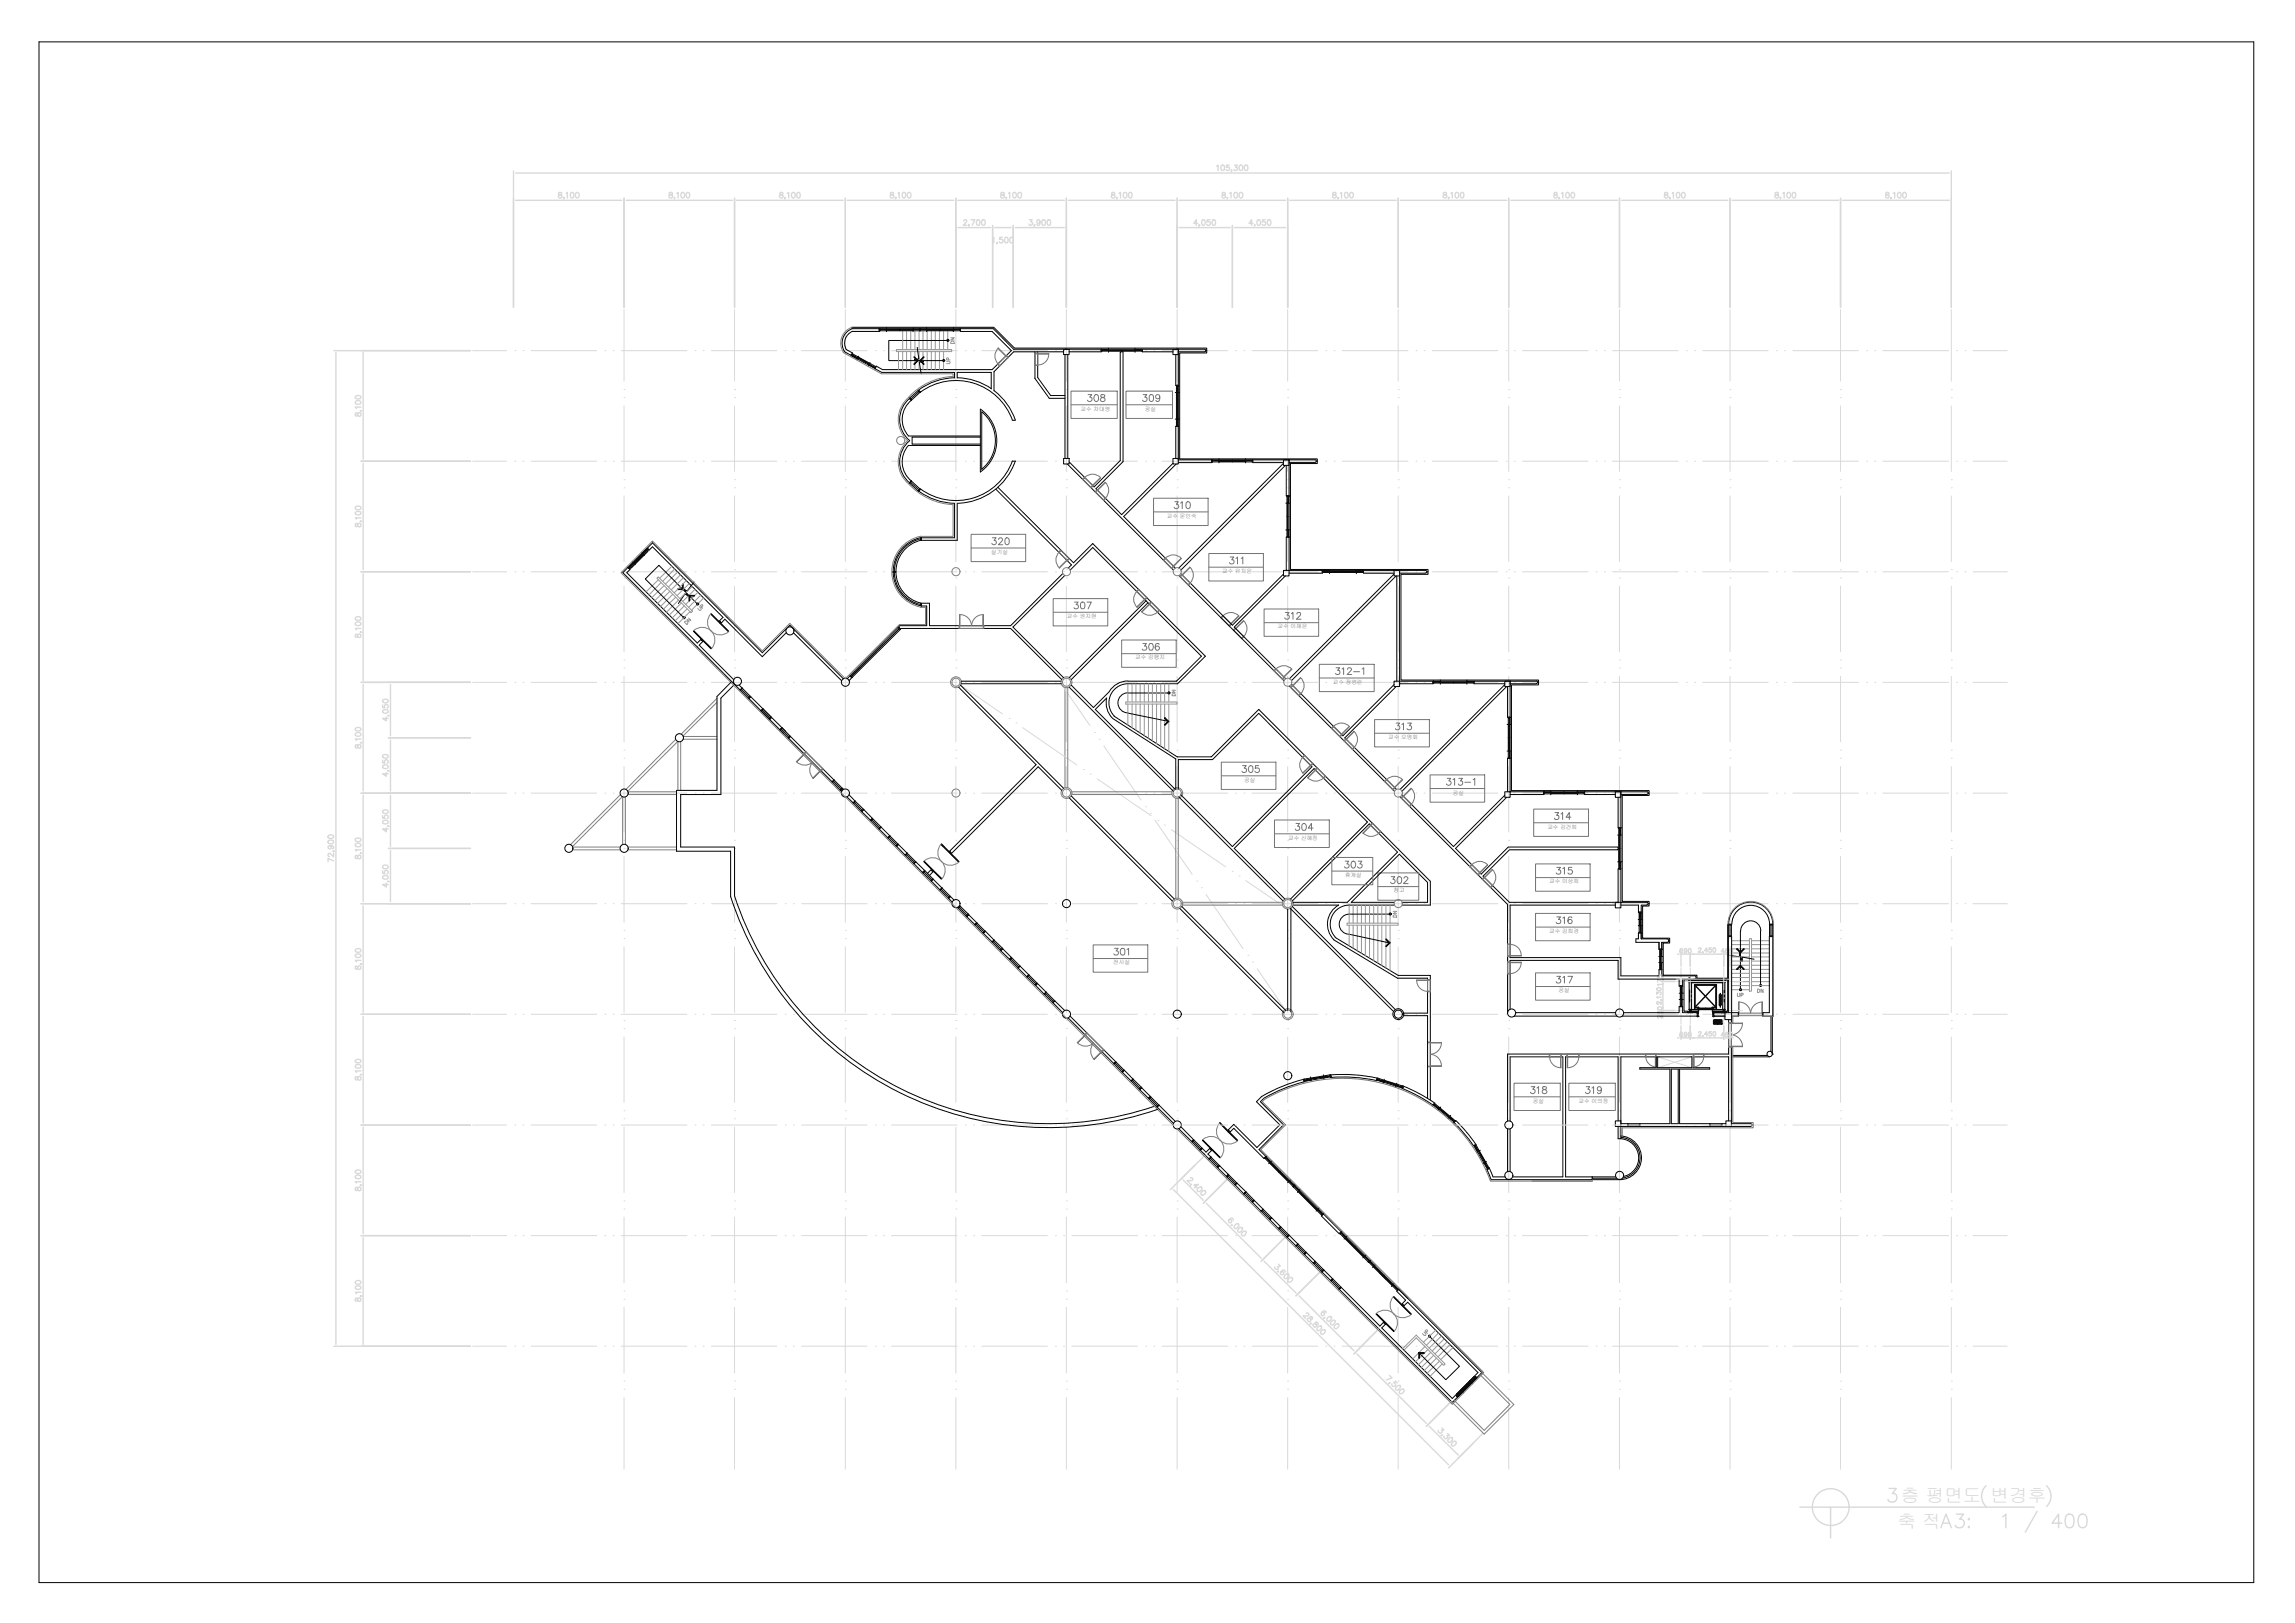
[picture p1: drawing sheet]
<svg xmlns="http://www.w3.org/2000/svg" width="420mm" height="297mm" viewBox="0 0 420 297" stroke-linecap="round" stroke-linejoin="round" font-family="sans-serif">
<defs><g id="words">
<g font-size="4.4" fill="#757575">
<text x="197.9" y="74.8">308</text>
<text x="208.1" y="74.8">309</text>
<text x="180.3" y="100.9">320</text>
<text x="233.9" y="114.7">312</text>
<text x="207.8" y="120.3">306</text>
<text x="283.3" y="151.3">314</text>
<text x="244.8" y="160.2">303</text>
<text x="283.6" y="161.2">315</text>
<text x="253.3" y="163">302</text>
<text x="283.6" y="170.4">316</text>
<text x="279" y="201.4">318</text>
<text x="288.9" y="201.4">319</text>
</g>
<g font-size="4" fill="#757575">
<text x="213.8" y="94.2">310</text>
<text x="195.4" y="112.5">307</text>
<text x="254.4" y="134.8">313</text>
<text x="226.1" y="142.5">305</text>
<text x="236" y="153.1">304</text>
<text x="283.6" y="181">317</text>
</g>
<text font-size="4" fill="#979797" x="124.2" y="115.4">DN</text>
<g font-size="3.5">
<text x="175.7" y="64.2" transform="rotate(-90 175.7 64.2)">DN</text>
<text x="129.5" y="112.9" transform="rotate(-90 129.5 112.9)">UP</text>
<text x="316.8" y="183.8">UP</text>
</g>
<g font-size="3.5" fill="#979797">
<text x="175" y="67.7" transform="rotate(-90 175 67.7)">UP</text>
<text x="262.1" y="245.5" transform="rotate(-90 262.1 245.5)">UP</text>
</g>
<text font-size="3.5" fill="#7f7f7f" x="256.5" y="169" transform="rotate(-90 256.5 169)">DN</text>
<g font-size="3.1" fill="#979797">
<text x="215.9" y="128.4" transform="rotate(-90 215.9 128.4)">DN</text>
<text x="320.7" y="182.7">DN</text>
</g>
<g font-size="1" fill="#757575">
<text x="197.8" y="75.2">교수 차대영</text>
<text x="209.6" y="75.1">공실</text>
<text x="213.6" y="94.8">교수 문인숙</text>
<text x="181.5" y="101.4">실기실</text>
<text x="223.8" y="104.9">교수 유지은</text>
<text x="195.3" y="113.1">교수 권지현</text>
<text x="233.9" y="115">교수 이재은</text>
<text x="207.8" y="120.7">교수 김행지</text>
<text x="244" y="125.1">교수 장영란</text>
<text x="254.2" y="135.3">교수 오명회</text>
<text x="227.8" y="143.1">공실</text>
<text x="266" y="145.4">공실</text>
<text x="235.8" y="153.7">교수 신혜정</text>
<text x="283.3" y="151.7">교수 김건희</text>
<text x="246.2" y="160.5">휴계실</text>
<text x="283.6" y="161.7">교수 이상희</text>
<text x="255.1" y="163.3">창고</text>
<text x="283.6" y="170.7">교수 김희경</text>
<text x="203.8" y="176.5">전시실</text>
<text x="285.3" y="181.6">공실</text>
<text x="280.6" y="201.8">공실</text>
<text x="289" y="201.8">교수 이의정</text>
</g>
</g></defs>
<!-- layer: CEN -->
<g fill="none" stroke="#d9d9d9" stroke-width=".18">
<path d="M114.2 56.6v13.2M134.5 56.6v13.2M154.8 56.6v13.2M175 56.6v13.2M195.2 56.6v13.2M215.5 56.6v13.2M235.7 56.6v13.2M256 56.6v13.2M276.2 56.6v13.2M296.5 56.6v13.2M316.7 56.6v13.2M337 56.6v13.2"/>
<path d="M357.2 56.6v13.2M86.5 64.2h6.2M94.3 64.2h.1M95.7 64.2h.1M97.2 64.2h12M110.7 64.2h.1M112.3 64.2h.1M113.7 64.2h12.1M114.2 71.3h.1M114.2 72.8h.1M114.2 74.3v12M127.2 64.2h.1"/>
<path d="M128.7 64.2h.1M130.2 64.2h12M134.5 71.3h.1M134.5 72.8h.1M134.5 74.3v12M143.7 64.2h.1M145.2 64.2h.1M146.8 64.2h11.9M154.8 71.3h.1M154.8 72.8h.1M154.8 74.3v12M160.3 64.2h.1"/>
<path d="M161.7 64.2h.1M163.2 64.2h12M175 71.3h.1M175 72.8h.1M175 74.3v12M178.3 64.2h.1M179.7 64.2h12.1M193.2 64.2h.1M194.7 64.2h.1M195.2 71.3h.1M195.2 72.8h.1M195.2 74.3v12"/>
<path d="M196.2 64.2h12M209.7 64.2h.1M211.2 64.2h.1M212.8 64.2h11.9M215.5 71.3h.1M215.5 72.8h.1M215.5 74.3v12M226.2 64.2h.1M227.7 64.2h.1M229.2 64.2h12M235.7 71.3h.1M235.7 72.8h.1"/>
<path d="M235.7 74.3v12M242.7 64.2h.1M244.2 64.2h.1M245.7 64.2h12.1M256 71.3h.1M256 72.8h.1M256 74.3v12M259.2 64.2h.1M260.7 64.2h.1M262.2 64.2h12M275.7 64.2h.1M276.2 71.3h.1"/>
<path d="M276.2 72.8h.1M276.2 74.3v12M277.2 64.2h.1M278.8 64.2h11.9M292.2 64.2h.1M293.7 64.2h.1M295.2 64.2h12M296.5 71.3h.1M296.5 72.8h.1M296.5 74.3v12M308.7 64.2h.1M310.2 64.2h.1"/>
<path d="M311.7 64.2h12M316.7 71.3h.1M316.7 72.8h.1M316.7 74.3v12M325.2 64.2h.1M326.7 64.2h.1M328.2 64.2h12M337 71.3h.1M337 72.8h.1M337 74.3v12M341.7 64.2h.1M343.2 64.2h.1"/>
<path d="M344.7 64.2h12M357.2 71.3h.1M357.2 72.8h.1M357.2 74.3v12M358.2 64.2h.1M359.7 64.2h.1M361.2 64.2h6.3M86.5 84.4h6.2M94.3 84.4h.1M95.7 84.4h.1M97.2 84.4h12M110.7 84.4h.1"/>
<path d="M112.3 84.4h.1M113.7 84.4h12.1M114.2 87.8h.1M114.2 89.3h.1M114.2 90.8v12M127.2 84.4h.1M128.7 84.4h.1M130.2 84.4h12M134.5 87.8h.1M134.5 89.3h.1M134.5 90.8v12M143.7 84.4h.1"/>
<path d="M145.2 84.4h.1M146.8 84.4h11.9M154.8 87.8h.1M154.8 89.3h.1M154.8 90.8v12M160.3 84.4h.1M161.7 84.4h.1M163.2 84.4h12M175 87.8h.1M175 89.3h.1M175 90.8v12M176.7 84.4h.1"/>
<path d="M178.3 84.4h.1M179.7 84.4h12.1M193.2 84.4h.1M194.7 84.4h.1M195.2 87.8h.1M195.2 89.3h.1M195.2 90.8v12M196.2 84.4h12M209.7 84.4h.1M211.2 84.4h.1M212.8 84.4h11.9M215.5 87.8h.1"/>
<path d="M215.5 89.3h.1M215.5 90.8v12M226.2 84.4h.1M227.7 84.4h.1M229.2 84.4h12M235.7 87.8h.1M235.7 89.3h.1M235.7 90.8v12M242.7 84.4h.1M244.2 84.4h.1M245.7 84.4h12.1M256 87.8h.1"/>
<path d="M256 89.3h.1M256 90.8v12M259.2 84.4h.1M260.7 84.4h.1M262.2 84.4h12M275.7 84.4h.1M276.2 87.8h.1M276.2 89.3h.1M276.2 90.8v12M277.2 84.4h.1M278.8 84.4h11.9M292.2 84.4h.1"/>
<path d="M293.7 84.4h.1M295.2 84.4h12M296.5 87.8h.1M296.5 89.3h.1M296.5 90.8v12M308.7 84.4h.1M310.2 84.4h.1M311.7 84.4h12M316.7 87.8h.1M316.7 89.3h.1M316.7 90.8v12M325.2 84.4h.1"/>
<path d="M326.7 84.4h.1M328.2 84.4h12M337 87.8h.1M337 89.3h.1M337 90.8v12M341.7 84.4h.1M343.2 84.4h.1M344.7 84.4h12M357.2 87.8h.1M357.2 89.3h.1M357.2 90.8v12M358.2 84.4h.1"/>
<path d="M359.7 84.4h.1M361.2 84.4h6.3M86.5 104.6h6.2M94.3 104.6h.1M95.7 104.6h.1M97.2 104.6h12M110.7 104.6h.1M112.3 104.6h.1M113.7 104.6h12.1M114.2 104.3h.1M114.2 105.8h.1M114.2 107.3v12"/>
<path d="M127.2 104.6h.1M128.7 104.6h.1M130.2 104.6h12M134.5 104.3h.1M134.5 105.8h.1M134.5 107.3v12M143.7 104.6h.1M145.2 104.6h.1M146.8 104.6h11.9M154.8 104.3h.1M154.8 105.8h.1M154.8 107.3v12"/>
<path d="M160.3 104.6h.1M161.7 104.6h.1M163.2 104.6h12M175 104.3h.1M175 105.8h.1M175 107.3v12M176.7 104.6h.1M178.3 104.6h.1M179.7 104.6h12.1M193.2 104.6h.1M194.7 104.6h.1M195.2 104.3h.1"/>
<path d="M195.2 105.8h.1M195.2 107.3v12M196.2 104.6h12M209.7 104.6h.1M211.2 104.6h.1M212.8 104.6h11.9M215.5 104.3h.1M215.5 105.8h.1M215.5 107.3v12M226.2 104.6h.1M227.7 104.6h.1M229.2 104.6h12"/>
<path d="M235.7 104.3h.1M235.7 105.8h.1M235.7 107.3v12M242.7 104.6h.1M244.2 104.6h.1M245.7 104.6h12.1M256 104.3h.1M256 105.8h.1M256 107.3v12M259.2 104.6h.1M260.7 104.6h.1M262.2 104.6h12"/>
<path d="M275.7 104.6h.1M276.2 104.3h.1M276.2 105.8h.1M276.2 107.3v12M277.2 104.6h.1M278.8 104.6h11.9M292.2 104.6h.1M293.7 104.6h.1M295.2 104.6h12M296.5 104.3h.1M296.5 105.8h.1M296.5 107.3v12"/>
<path d="M308.7 104.6h.1M310.2 104.6h.1M311.7 104.6h12M316.7 104.3h.1M316.7 105.8h.1M316.7 107.3v12M325.2 104.6h.1M326.7 104.6h.1M328.2 104.6h12M337 104.3h.1M337 105.8h.1M337 107.3v12"/>
<path d="M341.7 104.6h.1M343.2 104.6h.1M344.7 104.6h12M357.2 104.3h.1M357.2 105.8h.1M357.2 107.3v12M358.2 104.6h.1M359.7 104.6h.1M361.2 104.6h6.3M86.5 124.9h6.2M94.3 124.9h.1M95.7 124.9h.1"/>
<path d="M97.2 124.9h12M110.7 124.9h.1M112.3 124.9h.1M113.7 124.9h12.1M114.2 120.8h.1M114.2 122.3h.1M114.2 137.3h.1M114.2 138.8h.1M114.2 123.8v12M127.2 124.9h.1M128.7 124.9h.1M130.2 124.9h12"/>
<path d="M134.5 120.8h.1M134.5 122.3h.1M134.5 137.3h.1M134.5 138.8h.1M134.5 123.8v12M143.7 124.9h.1M145.2 124.9h.1M146.8 124.9h11.9M154.8 120.8h.1M154.8 122.3h.1M154.8 137.3h.1M154.8 138.8h.1"/>
<path d="M154.8 123.8v12M160.3 124.9h.1M161.7 124.9h.1M163.2 124.9h12M175 120.8h.1M175 122.3h.1M175 137.3h.1M175 138.8h.1M175 123.8v12M175.8 125.4l7.7 5.2M176.7 124.9h.1M178.3 124.9h.1"/>
<path d="M179.7 124.9h12.1M184.8 131.5h.1M186 132.3h.1M187.2 133.2l9.9 6.8M193.2 124.9h.1M194.3 125.1l5.2 7.7M194.7 124.9h.1M195.2 120.8h.1M195.2 122.3h.1M195.2 137.3h.1M195.2 138.8h.1M195.2 123.8v12"/>
<path d="M196.2 124.9h12M200.4 134.1h.1M201.2 135.3h.1M202.1 136.5l6.8 9.9M209.7 124.9h.1M211.2 124.9h.1M212.8 124.9h11.9M215.5 120.8h.1M215.5 122.3h.1M215.5 137.3h.1M215.5 138.8h.1M215.5 123.8v12"/>
<path d="M226.2 124.9h.1M227.7 124.9h.1M229.2 124.9h12M235.7 120.8h.1M235.7 122.3h.1M235.7 137.3h.1M235.7 138.8h.1M235.7 123.8v12M242.7 124.9h.1M244.2 124.9h.1M245.7 124.9h12.1M256 120.8h.1"/>
<path d="M256 122.3h.1M256 137.3h.1M256 138.8h.1M256 123.8v12M259.2 124.9h.1M260.7 124.9h.1M262.2 124.9h12M275.7 124.9h.1M276.2 120.8h.1M276.2 122.3h.1M276.2 137.3h.1M276.2 138.8h.1"/>
<path d="M276.2 123.8v12M277.2 124.9h.1M278.8 124.9h11.9M292.2 124.9h.1M293.7 124.9h.1M295.2 124.9h12M296.5 120.8h.1M296.5 122.3h.1M296.5 137.3h.1M296.5 138.8h.1M296.5 123.8v12M308.7 124.9h.1"/>
<path d="M310.2 124.9h.1M311.7 124.9h12M316.7 120.8h.1M316.7 122.3h.1M316.7 137.3h.1M316.7 138.8h.1M316.7 123.8v12M325.2 124.9h.1M326.7 124.9h.1M328.2 124.9h12M337 120.8h.1M337 122.3h.1"/>
<path d="M337 137.3h.1M337 138.8h.1M337 123.8v12M341.7 124.9h.1M343.2 124.9h.1M344.7 124.9h12M357.2 120.8h.1M357.2 122.3h.1M357.2 137.3h.1M357.2 138.8h.1M357.2 123.8v12M358.2 124.9h.1"/>
<path d="M359.7 124.9h.1M361.2 124.9h6.3M86.5 145.2h6.2M94.3 145.2h.1M95.7 145.2h.1M97.2 145.2h12M110.7 145.2h.1M112.3 145.2h.1M113.7 145.2h12.1M114.2 153.8h.1M114.2 155.3h.1M114.2 140.3v12"/>
<path d="M114.2 156.8v12M127.2 145.2h.1M128.7 145.2h.1M130.2 145.2h12M134.5 153.8h.1M134.5 155.3h.1M134.5 140.3v12M134.5 156.8v12M143.7 145.2h.1M145.2 145.2h.1M146.8 145.2h11.9M154.8 153.8h.1"/>
<path d="M154.8 155.3h.1M154.8 140.3v12M154.8 156.8v12M160.3 145.2h.1M161.7 145.2h.1M163.2 145.2h12M175 153.8h.1M175 155.3h.1M175 140.3v12M175 156.8v12M176.7 145.2h.1M178.3 145.2h.1"/>
<path d="M179.7 145.2h12.1M193.2 145.2h.1M194.7 145.2h.1M195.2 153.8h.1M195.2 155.3h.1M195.2 140.3v12M195.2 156.8v12M196.2 145.2h12M198.4 140.8h.1M199.6 141.7h.1M200.9 142.5l9.9 6.8M209.7 145.2h.1"/>
<path d="M209.7 147.7h.1M210.6 148.9h.1M211.2 145.2h.1M211.4 150.1l6.9 9.9M212 150.2h.1M212.8 145.2h11.9M213.2 151h.1M214.4 151.8l10 6.8M215.5 153.8h.1M215.5 155.3h.1M215.5 140.3v12M215.5 156.8v12"/>
<path d="M225.6 159.5h.1M226.2 145.2h.1M227.7 145.2h.1M229.2 145.2h12M235.7 155.3h.1M235.7 140.3v12M235.7 156.8v12M242.7 145.2h.1M244.2 145.2h.1M245.7 145.2h12.1M256 153.8h.1M256 155.3h.1"/>
<path d="M256 140.3v12M256 156.8v12M259.2 145.2h.1M260.7 145.2h.1M262.2 145.2h12M275.7 145.2h.1M276.2 153.8h.1M276.2 155.3h.1M276.2 140.3v12M276.2 156.8v12M277.2 145.2h.1M278.8 145.2h11.9"/>
<path d="M292.2 145.2h.1M293.7 145.2h.1M295.2 145.2h12M296.5 153.8h.1M296.5 155.3h.1M296.5 140.3v12M296.5 156.8v12M308.7 145.2h.1M310.2 145.2h.1M311.7 145.2h12M316.7 153.8h.1M316.7 155.3h.1"/>
<path d="M316.7 140.3v12M316.7 156.8v12M325.2 145.2h.1M326.7 145.2h.1M328.2 145.2h12M337 153.8h.1M337 155.3h.1M337 140.3v12M337 156.8v12M341.7 145.2h.1M343.2 145.2h.1M344.7 145.2h12"/>
<path d="M357.2 153.8h.1M357.2 155.3h.1M357.2 140.3v12M357.2 156.8v12M358.2 145.2h.1M359.7 145.2h.1M361.2 145.2h6.3M86.5 165.4h6.2M94.3 165.4h.1M95.7 165.4h.1M97.2 165.4h12M110.7 165.4h.1"/>
<path d="M112.3 165.4h.1M113.7 165.4h12.1M114.2 170.3h.1M114.2 171.8h.1M114.2 173.3v12M127.2 165.4h.1M128.7 165.4h.1M130.2 165.4h12M134.5 170.3h.1M134.5 171.8h.1M134.5 173.3v12M143.7 165.4h.1"/>
<path d="M145.2 165.4h.1M146.8 165.4h11.9M154.8 170.3h.1M154.8 171.8h.1M154.8 173.3v12M160.3 165.4h.1M161.7 165.4h.1M163.2 165.4h12M175 170.3h.1M175 171.8h.1M175 173.3v12M176.7 165.4h.1"/>
<path d="M178.3 165.4h.1M179.7 165.4h12.1M193.2 165.4h.1M194.7 165.4h.1M195.2 170.3h.1M195.2 171.8h.1M195.2 173.3v12M196.2 165.4h12M209.7 165.4h.1M211.2 165.4h.1M212.8 165.4h11.9M215.5 170.3h.1"/>
<path d="M215.5 171.8h.1M215.5 173.3v12M219.1 161.2h.1M219.9 162.5h.1M220.8 163.7l6.8 9.9M226.2 165.4h.1M226.9 160.3h.1M227.7 165.4h.1M228.1 161.2l7.6 5.2M228.5 174.8h.1M229.2 165.4h12M229.3 176.1h.1"/>
<path d="M230.2 177.3l5.2 7.7M235.7 170.3h.1M235.7 171.8h.1M235.7 173.3v12M242.7 165.4h.1M244.2 165.4h.1M245.7 165.4h12.1M256 170.3h.1M256 171.8h.1M256 173.3v12M259.2 165.4h.1M260.7 165.4h.1"/>
<path d="M262.2 165.4h12M275.7 165.4h.1M276.2 170.3h.1M276.2 171.8h.1M276.2 173.3v12M277.2 165.4h.1M278.8 165.4h11.9M292.2 165.4h.1M293.7 165.4h.1M295.2 165.4h12M296.5 170.3h.1M296.5 171.8h.1"/>
<path d="M296.5 173.3v12M306.9 179.6h12.1M306.9 179.2h9.8M307.7 177.1v4M308.7 165.4h.1M309.4 177.1v4M310.2 165.4h.1M311.7 165.4h12M315.6 177.1v4M316.7 170.3h.1M316.7 171.8h.1M316.7 173.3v12"/>
<path d="M325.2 165.4h.1M326.7 165.4h.1M328.2 165.4h12M337 170.3h.1M337 171.8h.1M337 173.3v12M341.7 165.4h.1M343.2 165.4h.1M344.7 165.4h12M357.2 170.3h.1M357.2 171.8h.1M357.2 173.3v12"/>
<path d="M358.2 165.4h.1M359.7 165.4h.1M361.2 165.4h6.3M86.5 185.6h6.2M94.3 185.6h.1M95.7 185.6h.1M97.2 185.6h12M110.7 185.6h.1M112.3 185.6h.1M113.7 185.6h12.1M114.2 186.8h.1M114.2 188.3h.1"/>
<path d="M114.2 189.8v12M127.2 185.6h.1M128.7 185.6h.1M130.2 185.6h12M134.5 186.8h.1M134.5 188.3h.1M134.5 189.8v12M143.7 185.6h.1M145.2 185.6h.1M146.8 185.6h11.9M154.8 186.8h.1M154.8 188.3h.1"/>
<path d="M154.8 189.8v12M160.3 185.6h.1M161.7 185.6h.1M163.2 185.6h12M175 186.8h.1M175 188.3h.1M175 189.8v12M176.7 185.6h.1M178.3 185.6h.1M179.7 185.6h12.1M193.2 185.6h.1M194.7 185.6h.1"/>
<path d="M195.2 186.8h.1M195.2 188.3h.1M195.2 189.8v12M196.2 185.6h12M209.7 185.6h.1M211.2 185.6h.1M212.8 185.6h11.9M215.5 186.8h.1M215.5 188.3h.1M215.5 189.8v12M226.2 185.6h.1M227.7 185.6h.1"/>
<path d="M229.2 185.6h12M235.7 186.8h.1M235.7 188.3h.1M235.7 189.8v12M242.7 185.6h.1M244.2 185.6h.1M245.7 185.6h12.1M256 186.8h.1M256 188.3h.1M256 189.8v12M259.2 185.6h.1M260.7 185.6h.1"/>
<path d="M262.2 185.6h12M275.7 185.6h.1M276.2 186.8h.1M276.2 188.3h.1M276.2 189.8v12M277.2 185.6h.1M278.8 185.6h11.9M292.2 185.6h.1M293.7 185.6h.1M295.2 185.6h12M296.5 186.8h.1M296.5 188.3h.1"/>
<path d="M296.5 189.8v12M303.5 193.4l6.2 2M306.9 185h12.1M307.7 181.9h.1M307.7 182.7h.1M307.7 183.4v4.1M308.7 185.6h.1M309.4 181.9h.1M309.4 182.7h.1M309.4 183.4v4.1M309.7 193.4l-6.2 2M310.2 185.6h.1"/>
<path d="M311.7 185.6h12M315.6 183.4v4.1M316.7 186.8h.1M316.7 188.3h.1M316.7 189.8v12M325.2 185.6h.1M326.7 185.6h.1M328.2 185.6h12M337 186.8h.1M337 188.3h.1M337 189.8v12M341.7 185.6h.1"/>
<path d="M343.2 185.6h.1M344.7 185.6h12M357.2 186.8h.1M357.2 188.3h.1M357.2 189.8v12M358.2 185.6h.1M359.7 185.6h.1M361.2 185.6h6.3M86.5 205.9h6.2M94.3 205.9h.1M95.7 205.9h.1M97.2 205.9h12"/>
<path d="M110.7 205.9h.1M112.3 205.9h.1M113.7 205.9h12.1M114.2 203.3h.1M114.2 204.8h.1M114.2 219.8h.1M114.2 206.3v12M127.2 205.9h.1M128.7 205.9h.1M130.2 205.9h12M134.5 203.3h.1M134.5 204.8h.1"/>
<path d="M134.5 219.8h.1M134.5 206.3v12M143.7 205.9h.1M145.2 205.9h.1M146.8 205.9h11.9M154.8 203.3h.1M154.8 204.8h.1M154.8 219.8h.1M154.8 206.3v12M160.3 205.9h.1M161.7 205.9h.1M163.2 205.9h12"/>
<path d="M175 203.3h.1M175 204.8h.1M175 219.8h.1M175 206.3v12M176.7 205.9h.1M178.3 205.9h.1M179.7 205.9h12.1M193.2 205.9h.1M194.7 205.9h.1M195.2 203.3h.1M195.2 204.8h.1M195.2 219.8h.1"/>
<path d="M195.2 206.3v12M196.2 205.9h12M209.7 205.9h.1M211.2 205.9h.1M212.8 205.9h11.9M215.5 203.3h.1M215.5 204.8h.1M215.5 219.8h.1M215.5 206.3v12M226.2 205.9h.1M227.7 205.9h.1M229.2 205.9h12"/>
<path d="M235.7 203.3h.1M235.7 204.8h.1M235.7 219.8h.1M235.7 206.3v12M242.7 205.9h.1M244.2 205.9h.1M245.7 205.9h12.1M256 203.3h.1M256 204.8h.1M256 219.8h.1M256 206.3v12M259.2 205.9h.1"/>
<path d="M260.7 205.9h.1M262.2 205.9h12M275.7 205.9h.1M276.2 203.3h.1M276.2 204.8h.1M276.2 219.8h.1M276.2 206.3v12M277.2 205.9h.1M278.8 205.9h11.9M292.2 205.9h.1M293.7 205.9h.1M295.2 205.9h12"/>
<path d="M296.5 203.3h.1M296.5 204.8h.1M296.5 219.8h.1M296.5 206.3v12M308.7 205.9h.1M310.2 205.9h.1M311.7 205.9h12M316.7 203.3h.1M316.7 204.8h.1M316.7 219.8h.1M316.7 206.3v12M325.2 205.9h.1"/>
<path d="M326.7 205.9h.1M328.2 205.9h12M337 203.3h.1M337 204.8h.1M337 219.8h.1M337 206.3v12M341.7 205.9h.1M343.2 205.9h.1M344.7 205.9h12M357.2 203.3h.1M357.2 204.8h.1M357.2 219.8h.1"/>
<path d="M357.2 206.3v12M358.2 205.9h.1M359.7 205.9h.1M361.2 205.9h6.3M86.5 226.1h6.2M94.3 226.1h.1M95.7 226.1h.1M97.2 226.1h12M110.7 226.1h.1M112.3 226.1h.1M113.7 226.1h12.1M114.2 221.3h.1"/>
<path d="M114.2 236.3h.1M114.2 237.8h.1M114.2 222.8v12M114.2 239.3v12M127.2 226.1h.1M128.7 226.1h.1M130.2 226.1h12M134.5 221.3h.1M134.5 236.3h.1M134.5 237.8h.1M134.5 222.8v12M134.5 239.3v12"/>
<path d="M143.7 226.1h.1M145.2 226.1h.1M146.8 226.1h11.9M154.8 221.3h.1M154.8 236.3h.1M154.8 237.8h.1M154.8 222.8v12M154.8 239.3v12M160.3 226.1h.1M161.7 226.1h.1M163.2 226.1h12M175 221.3h.1"/>
<path d="M175 236.3h.1M175 237.8h.1M175 222.8v12M175 239.3v12M176.7 226.1h.1M178.3 226.1h.1M179.7 226.1h12.1M193.2 226.1h.1M194.7 226.1h.1M195.2 221.3h.1M195.2 236.3h.1M195.2 237.8h.1"/>
<path d="M195.2 222.8v12M195.2 239.3v12M196.2 226.1h12M209.7 226.1h.1M211.2 226.1h.1M212.8 226.1h11.9M215.5 221.3h.1M215.5 236.3h.1M215.5 237.8h.1M215.5 222.8v12M215.5 239.3v12M226.2 226.1h.1"/>
<path d="M227.7 226.1h.1M229.2 226.1h12M235.7 221.3h.1M235.7 236.3h.1M235.7 237.8h.1M235.7 222.8v12M235.7 239.3v12M242.7 226.1h.1M244.2 226.1h.1M245.7 226.1h12.1M256 221.3h.1M256 236.3h.1"/>
<path d="M256 237.8h.1M256 222.8v12M256 239.3v12M259.2 226.1h.1M260.7 226.1h.1M262.2 226.1h12M275.7 226.1h.1M276.2 221.3h.1M276.2 236.3h.1M276.2 237.8h.1M276.2 222.8v12M276.2 239.3v12"/>
<path d="M277.2 226.1h.1M278.8 226.1h11.9M292.2 226.1h.1M293.7 226.1h.1M295.2 226.1h12M296.5 221.3h.1M296.5 236.3h.1M296.5 237.8h.1M296.5 222.8v12M296.5 239.3v12M308.7 226.1h.1M310.2 226.1h.1"/>
<path d="M311.7 226.1h12M316.7 221.3h.1M316.7 236.3h.1M316.7 237.8h.1M316.7 222.8v12M316.7 239.3v12M325.2 226.1h.1M326.7 226.1h.1M328.2 226.1h12M337 221.3h.1M337 236.3h.1M337 237.8h.1"/>
<path d="M337 222.8v12M337 239.3v12M341.7 226.1h.1M343.2 226.1h.1M344.7 226.1h12M357.2 221.3h.1M357.2 236.3h.1M357.2 237.8h.1M357.2 222.8v12M357.2 239.3v12M358.2 226.1h.1M359.7 226.1h.1"/>
<path d="M361.2 226.1h6.3M86.5 246.4h6.2M94.3 246.4h.1M95.7 246.4h.1M97.2 246.4h12M110.7 246.4h.1M112.3 246.4h.1M113.7 246.4h12.1M114.2 252.8h.1M114.2 254.3h.1M114.2 255.8v13.1M127.2 246.4h.1"/>
<path d="M128.7 246.4h.1M130.2 246.4h12M134.5 252.8h.1M134.5 254.3h.1M134.5 255.8v13.1M143.7 246.4h.1M145.2 246.4h.1M146.8 246.4h11.9M154.8 252.8h.1M154.8 254.3h.1M154.8 255.8v13.1M160.3 246.4h.1"/>
<path d="M161.7 246.4h.1M163.2 246.4h12M175 252.8h.1M175 254.3h.1M175 255.8v13.1M176.7 246.4h.1M178.3 246.4h.1M179.7 246.4h12.1M193.2 246.4h.1M194.7 246.4h.1M195.2 252.8h.1M195.2 254.3h.1"/>
<path d="M195.2 255.8v13.1M196.2 246.4h12M209.7 246.4h.1M211.2 246.4h.1M212.8 246.4h11.9M215.5 252.8h.1M215.5 254.3h.1M215.5 255.8v13.1M226.2 246.4h.1M227.7 246.4h.1M229.2 246.4h12M235.7 252.8h.1"/>
<path d="M235.7 254.3h.1M235.7 255.8v13.1M242.7 246.4h.1M244.2 246.4h.1M245.7 246.4h12.1M256 252.8h.1M256 254.3h.1M256 255.8v13.1M262.2 246.4h12M275.7 246.4h.1M276.2 252.8h.1M276.2 254.3h.1"/>
<path d="M276.2 255.8v13.1M277.2 246.4h.1M278.8 246.4h11.9M292.2 246.4h.1M293.7 246.4h.1M295.2 246.4h12M296.5 252.8h.1M296.5 254.3h.1M296.5 255.8v13.1M308.7 246.4h.1M310.2 246.4h.1M311.7 246.4h12"/>
<path d="M316.7 252.8h.1M316.7 254.3h.1M316.7 255.8v13.1M325.2 246.4h.1M326.7 246.4h.1M328.2 246.4h12M337 252.8h.1M337 254.3h.1M337 255.8v13.1M341.7 246.4h.1M343.2 246.4h.1M344.7 246.4h12"/>
<path d="M357.2 252.8h.1M357.2 254.3h.1M357.2 255.8v13.1M358.2 246.4h.1M359.7 246.4h.1M361.2 246.4h6.3"/>
</g>
<!-- layer: Z_HID -->
<g fill="none" stroke="#7f7f7f" stroke-width=".18">
<path d="M123.7 135.3l-9.1 9.2M124.1 135.7l-9.2 9.1M124.1 135.7v9M124.6 135.7v9M125.1 134.8h6.2M125.1 135.3h6.2M131.3 128.5l-6.3 6.2M131.3 127.8l-6.6 6.6M195 125.9v18.3M195.5 125.9v18.3M104.8 155h8.7M104.8 155.5h8.7"/>
<path d="M113.6 145.5l-9.2 9.1M113.9 145.8l-9.1 9.1M114 145.9v8.7M114.5 145.9v8.7M115 155h8.9M115 155.5h8.9M115 144.9h8.9M115 145.4h8.9M196.2 144.9h18.3M196.2 145.4h18.3M215.3 146.1v18.3M215.7 146.1v18.3"/>
<path d="M216.4 165.1h18.4M216.4 165.7h18.4M271 251.6l5.4 5.4-4.7 4.8-5.5-5.5M271.3 251.2l5.8 5.8-5.4 5.5-5.8-5.8"/>
</g>
<!-- layer: DIM -->
<g fill="none" stroke="#d9d9d9" stroke-width=".25">
<path d="M94 31.3v25M94.4 31.7h262.5M94.4 36.7h19.5M102.3 35.3v.3l.4 .1 .2 .2-.1 .3h-.4a.34 .34 0 0 1-.2-.4 .34 .34 0 0 1 .5-.2l.1-.1v-.2zM103.3 36.2h-.1h.1l-.1 .2M103.7 35.4l.2-.2v1M104.5 35.3l.2-.1a.53 .53 0 0 1 .4 .5 .53 .53 0 0 1-.4 .5l-.3-.4zM105.5 35.3a.49 .49 0 0 1 .5 .4 .49 .49 0 0 1-.4 .5l-.2-.2zM114.2 36.3v20M114.6 36.7h19.5M122.5 35.3v.3l.6 .2a.33 .33 0 0 1-.3 .4 .33 .33 0 0 1-.3-.4l.6-.3-.1-.2zM123.5 36.2l-.1 .2"/>
<path d="M123.9 35.4l.2-.2v1M124.8 35.3a.49 .49 0 0 1 .5 .4 .49 .49 0 0 1-.3 .5l-.3-.2zM125.8 35.3l.1-.1a.53 .53 0 0 1 .4 .5 .53 .53 0 0 1-.4 .5l-.3-.4zM134.5 36.3v20M134.9 36.7h19.5M142.8 35.3v.2l.1 .1a.34 .34 0 0 1 .4 .2 .34 .34 0 0 1-.1 .4h-.4l-.1-.3 .2-.2 .4-.1v-.3l-.1-.1zM143.7 36.2v.2M144.1 35.4l.3-.2v1M144.9 35.4l.3-.2a.53 .53 0 0 1 .4 .5 .53 .53 0 0 1-.4 .5l-.3-.2zM146 35.3l.1-.1a.53 .53 0 0 1 .4 .5 .53 .53 0 0 1-.4 .5l-.2-.4zM154.8 36.3v20M155.1 36.7h19.5"/>
<path d="M163.1 35.3v.3l.4 .1 .1 .2-.1 .3h-.3a.34 .34 0 0 1-.2-.4 .34 .34 0 0 1 .4-.2l.2-.1-.1-.2zM164 36.2h-.1h.1l-.1 .2M164.4 35.4l.2-.2v1M165.3 35.3l.1-.1a.53 .53 0 0 1 .4 .5 .53 .53 0 0 1-.4 .5l-.2-.4zM166.2 35.3a.49 .49 0 0 1 .6 .4 .49 .49 0 0 1-.4 .5l-.3-.2zM175 36.3v20M175.4 36.7h19.4M183.3 35.3l-.1 .2 .2 .1a.34 .34 0 0 1 .5 .3 .34 .34 0 0 1-.4 .3 .34 .34 0 0 1-.3-.4l.6-.3v-.2zM184.3 36.2l-.1 .2M184.6 35.4l.3-.2v1M185.5 35.3l.2-.1a.53 .53 0 0 1 .4 .5 .53 .53 0 0 1-.4 .5l-.3-.2zM186.4 35.4l.2-.2a.53 .53 0 0 1 .4 .5 .53 .53 0 0 1-.4 .5l-.2-.2z"/>
<path d="M195.2 36.3v20M195.6 36.7h19.5M203.6 35.3l-.1 .2 .2 .1a.34 .34 0 0 1 .4 .2 .34 .34 0 0 1-.2 .4h-.3l-.2-.3 .2-.2 .4-.1 .1-.3-.2-.1zM204.5 36.2l-.1 .2M204.9 35.4l.2-.2v1M205.7 35.4l.2-.2a.53 .53 0 0 1 .4 .5 .53 .53 0 0 1-.4 .5l-.2-.2zM206.7 35.3l.2-.1a.53 .53 0 0 1 .4 .5 .53 .53 0 0 1-.4 .5l-.3-.4zM215.5 36.3v20M215.8 36.7h19.6M222.7 30.4l.3-.2v1M223.7 30.3l.1-.1a.5 .5 0 0 1 .4 .5 .5 .5 0 0 1-.4 .5l-.3-.2v-.2zM223.8 35.3v.3l.5 .2 .1 .2-.3 .2h-.3l-.1-.3 .1-.2 .5-.1v-.3l-.2-.1z"/>
<path d="M224.7 36.2l-.1 .2M225 30.2h-.4l-.1 .4a.34 .34 0 0 1 .5 0 .34 .34 0 0 1 0 .6 .34 .34 0 0 1-.5-.2M225.1 35.4l.3-.2v1M225.5 31.2l-.1 .2M226 30.2h.5l-.3 .4a.3 .3 0 0 1 .4 .3 .3 .3 0 0 1-.3 .3l-.4-.2M226 35.3l.2-.1a.53 .53 0 0 1 .4 .5 .53 .53 0 0 1-.4 .5l-.3-.4zM227 30.3a.46 .46 0 0 1 .5 .4 .46 .46 0 0 1-.5 .5l-.1-.4zM227 35.3a.49 .49 0 0 1 .5 .4 .49 .49 0 0 1-.4 .5l-.2-.2zM228 30.3l.1-.1a.5 .5 0 0 1 .4 .5 .5 .5 0 0 1-.4 .5l-.3-.4zM235.7 36.3v20M236.1 36.7h19.5M244 35.3v.2l.2 .1a.34 .34 0 0 1 .4 .3 .34 .34 0 0 1-.3 .3 .34 .34 0 0 1-.3-.4l.6-.3-.1-.2z"/>
<path d="M245 36.2l-.1 .2M245.4 35.4l.2-.2v1M246.3 35.3l.2-.1a.53 .53 0 0 1 .3 .5 .53 .53 0 0 1-.3 .5l-.3-.2zM247.1 35.4l.3-.2a.53 .53 0 0 1 .4 .5 .53 .53 0 0 1-.4 .5l-.3-.2zM256 36.3v20M256.4 36.7h19.5M264.3 35.3l-.1 .2 .6 .3a.33 .33 0 0 1-.3 .4 .33 .33 0 0 1-.3-.4l.6-.3v-.2zM265.2 36.2v.2M265.6 35.4l.3-.2v1M266.5 35.3a.49 .49 0 0 1 .6 .4 .49 .49 0 0 1-.4 .5l-.3-.2zM267.5 35.3l.1-.1a.53 .53 0 0 1 .4 .5 .53 .53 0 0 1-.4 .5l-.2-.4zM276.2 36.3v20"/>
<path d="M276.6 36.7h19.5M284.6 35.3v.3l.5 .2v.2l-.2 .2h-.3l-.1-.3 .1-.2 .4-.1 .1-.3-.2-.1zM285.5 36.2l-.1 .2M285.9 35.4l.2-.2v1M286.8 35.3l.1-.1a.53 .53 0 0 1 .4 .5 .53 .53 0 0 1-.4 .5l-.3-.4zM287.7 35.3a.49 .49 0 0 1 .6 .4 .49 .49 0 0 1-.4 .5l-.3-.2zM296.5 36.3v20M296.9 36.7h19.4M304.8 35.3v.3h.3a.31 .31 0 0 1 .3 .4 .31 .31 0 0 1-.4 .2l-.3-.2v-.2l.6-.2v-.3l-.2-.1zM305.8 36.2h-.2h.2l-.2 .2M306.1 35.4l.3-.2v1M307 35.3l.2-.1a.53 .53 0 0 1 .3 .5 .53 .53 0 0 1-.3 .5l-.3-.4z"/>
<path d="M307.9 35.4l.2-.2a.53 .53 0 0 1 .4 .5 .53 .53 0 0 1-.4 .5l-.2-.2zM316.7 36.3v20M317.1 36.7h19.5M325.1 35.3l-.1 .2 .6 .3a.33 .33 0 0 1-.3 .4 .33 .33 0 0 1-.3-.4l.6-.3-.1-.2zM326 36.2l-.1 .2M326.4 35.4l.2-.2v1M327.3 35.3a.49 .49 0 0 1 .5 .4 .49 .49 0 0 1-.4 .5l-.2-.2zM328.2 35.3l.2-.1a.53 .53 0 0 1 .4 .5 .53 .53 0 0 1-.4 .5l-.3-.4zM337 36.3v20M337.3 36.7h19.6M345.3 35.3v.3l.5 .2v.2l-.2 .2h-.3l-.1-.3 .1-.2 .5-.1v-.3l-.2-.1zM346.2 36.2l-.1 .2"/>
<path d="M346.6 35.4l.3-.2v1M347.4 35.4l.3-.2a.53 .53 0 0 1 .4 .5 .53 .53 0 0 1-.4 .5l-.3-.2zM348.5 35.3l.1-.1a.53 .53 0 0 1 .4 .5 .53 .53 0 0 1-.4 .5l-.2-.2zM357.2 31.3v25M175.4 41.7h6M176.4 40.5l.2-.3 .3 .1 .1 .1-.7 .8h.7M177.4 41.2v-.1l-.1 .3M177.8 40.2h.7l-.5 1M178.9 40.3a.51 .51 0 0 1 .6 .3 .51 .51 0 0 1-.4 .6h-.2l-.1-.2zM179.9 40.3a.5 .5 0 0 1 .5 .3 .5 .5 0 0 1-.3 .6l-.4-.2v-.4zM181.7 43.6l.2-.2v1.1M181.7 41.3v15"/>
<path d="M182.1 41.7h3M182.6 44.4l-.1 .2M183.5 43.4h-.5v.5a.36 .36 0 0 1 .5-.1 .36 .36 0 0 1 0 .6 .36 .36 0 0 1-.5-.2M184.1 43.5a.5 .5 0 0 1 .5 .4 .5 .5 0 0 1-.3 .6l-.2-.1-.2-.4zM185 43.5a.47 .47 0 0 1 .5 .4 .47 .47 0 0 1-.5 .5l-.1-.4zM185.5 41.3v15M185.9 41.7h8.9M188.5 40.2h.5l-.3 .4a.32 .32 0 0 1 .2 .5 .32 .32 0 0 1-.5-.1M189.4 41.2l-.1-.1 .1 .2-.1 .1M190.4 40.6a.31 .31 0 0 1-.4 .2 .31 .31 0 0 1-.1-.5l.2-.1a.53 .53 0 0 1 .3 .5 .53 .53 0 0 1-.4 .5l-.1-.1M190.9 40.3a.47 .47 0 0 1 .5 .4 .47 .47 0 0 1-.5 .5l-.2-.4zM191.8 40.3a.51 .51 0 0 1 .6 .3 .51 .51 0 0 1-.3 .6h-.3v-.2z"/>
<path d="M215.8 41.7h9.4M219.3 40.9h-.7l.4-.7v1M219.6 41.2h-.1h.1l-.1 .2M220.1 40.3a.51 .51 0 0 1 .6 .3 .51 .51 0 0 1-.3 .6h-.3l-.1-.2zM221.5 40.2h-.5v.4a.36 .36 0 0 1 .5 0 .36 .36 0 0 1 0 .6 .36 .36 0 0 1-.6-.2M222 40.3a.51 .51 0 0 1 .6 .3 .51 .51 0 0 1-.3 .6h-.3l-.1-.2zM225.6 41.3v15M226 41.7h9.4M229.4 40.9h-.7l.4-.7v1M229.7 41.2v-.1l-.1 .3M230.2 40.3a.47 .47 0 0 1 .6 .4 .47 .47 0 0 1-.6 .5l-.1-.4zM231.6 40.2h-.4l-.1 .4a.36 .36 0 0 1 .5 0 .36 .36 0 0 1 0 .6 .36 .36 0 0 1-.6-.2"/>
<path d="M232.1 40.3a.47 .47 0 0 1 .6 .4 .47 .47 0 0 1-.6 .5l-.1-.4zM61.1 64.2h25M61.5 64.5v181.5M65.1 75.6v.5h.3a.42 .42 0 0 1 .1-.5 .42 .42 0 0 1 .5 0l.1 .3-.2 .3-.4-.2-.1-.4zM65.1 73.5a.51 .51 0 0 1 .6-.2 .51 .51 0 0 1 .3 .6 .52 .52 0 0 1-.6 .1 .52 .52 0 0 1-.3-.5zM65.1 72.5a.52 .52 0 0 1 .6-.2 .52 .52 0 0 1 .3 .6 .52 .52 0 0 1-.6 .2 .52 .52 0 0 1-.3-.6zM66 75.1l-.1 .1h.3M66.1 74.5h-1l.2 .3M66.5 64.5v19.5M65.1 95.8v.6h.3a.43 .43 0 0 1 .1-.5 .43 .43 0 0 1 .5-.1 .36 .36 0 0 1-.2 .6 .36 .36 0 0 1-.4-.4l-.1-.2zM65.1 93.7a.52 .52 0 0 1 .6-.1 .52 .52 0 0 1 .3 .5 .52 .52 0 0 1-.6 .2 .52 .52 0 0 1-.3-.6zM65.1 92.8a.52 .52 0 0 1 .6-.2 .52 .52 0 0 1 .3 .5 .51 .51 0 0 1-.6 .2 .51 .51 0 0 1-.3-.5z"/>
<path d="M66 95.4h-.1l.3 .1M66.1 94.8h-1l.2 .2M66.1 84.4h20M66.5 84.8v19.5M65.1 116.1v.4l.1 .1h.2l.2-.5h.4v.5l-.3 .1-.2-.2-.1-.4zM65.1 114a.52 .52 0 0 1 .6-.2 .52 .52 0 0 1 .3 .5 .52 .52 0 0 1-.6 .2 .52 .52 0 0 1-.3-.5zM65.1 113a.51 .51 0 0 1 .6-.2 .51 .51 0 0 1 .3 .6 .52 .52 0 0 1-.6 .2 .52 .52 0 0 1-.3-.6zM66 115.7h-.1h.3M66.1 115h-1l.2 .3M66.1 104.6h20M66.5 105v19.5M65.1 136.4v.4h.3a.42 .42 0 0 1 .1-.4 .42 .42 0 0 1 .5 0l.1 .3-.2 .2-.4-.1-.1-.4z"/>
<path d="M65.1 134.2a.51 .51 0 0 1 .6-.2 .51 .51 0 0 1 .3 .6 .52 .52 0 0 1-.6 .2 .52 .52 0 0 1-.3-.6zM65.1 133.3a.52 .52 0 0 1 .6-.2 .52 .52 0 0 1 .3 .5 .52 .52 0 0 1-.6 .2 .52 .52 0 0 1-.3-.5zM66 135.9h-.1l.3 .1M66.1 135.3h-1l.2 .2M66.1 124.9h20M66.5 125.3v19.5M70 129v.5h.5a.36 .36 0 0 1-.1-.5 .36 .36 0 0 1 .6 .1 .36 .36 0 0 1-.1 .5M70 139.1v.5l.5 .1a.36 .36 0 0 1-.1-.6 .36 .36 0 0 1 .6 .1 .36 .36 0 0 1-.1 .5M70.1 130a.52 .52 0 0 1 .6-.2 .52 .52 0 0 1 .3 .6 .52 .52 0 0 1-.6 .2 .52 .52 0 0 1-.3-.6zM70.1 128.1a.52 .52 0 0 1 .6-.2 .52 .52 0 0 1 .3 .6 .52 .52 0 0 1-.6 .2 .52 .52 0 0 1-.3-.6zM70.1 138.2a.52 .52 0 0 1 .6-.2 .52 .52 0 0 1 .3 .6 .51 .51 0 0 1-.6 .2 .51 .51 0 0 1-.3-.6zM70.7 131.2v.8l-.7-.5h1.1"/>
<path d="M71 130.9l.2 .1M71.1 135h15M71.5 125.3v9.4M71.5 135.4v9.4M60.1 153.9a.52 .52 0 0 1 .6-.2 .52 .52 0 0 1 .3 .6 .51 .51 0 0 1-.6 .2 .51 .51 0 0 1-.3-.6zM60.1 153a.52 .52 0 0 1 .6-.2 .52 .52 0 0 1 .3 .5 .52 .52 0 0 1-.6 .2 .52 .52 0 0 1-.3-.5zM60.4 154.8a.31 .31 0 0 1 .3 .4 .31 .31 0 0 1-.5 .1l-.1-.2a.54 .54 0 0 1 .5-.3 .54 .54 0 0 1 .5 .4l-.2 .1M61 155.7l-.1 .1h.3M61.1 157.6l-1-.5v.6M61.1 156.1v.7l-.7-.6a.3 .3 0 0 0-.4 .2 .3 .3 0 0 0 .3 .4M65.1 156.6v.5h.3a.43 .43 0 0 1 .1-.5 .43 .43 0 0 1 .5 0 .36 .36 0 0 1-.2 .6 .36 .36 0 0 1-.4-.5l-.1-.2zM65.1 154.5a.52 .52 0 0 1 .6-.2 .52 .52 0 0 1 .3 .6 .52 .52 0 0 1-.6 .1 .52 .52 0 0 1-.3-.5z"/>
<path d="M65.1 153.5a.52 .52 0 0 1 .6-.2 .52 .52 0 0 1 .3 .6 .51 .51 0 0 1-.6 .2 .51 .51 0 0 1-.3-.6zM66 156.1l-.1 .1h.3M66.1 155.5h-1l.2 .2M66.1 145.2h20M66.5 145.5v19.5M70 149.3v.4l.5 .1a.34 .34 0 0 1 0-.5 .34 .34 0 0 1 .5 0 .34 .34 0 0 1-.1 .5M70 159.4v.5h.5a.35 .35 0 0 1 0-.5 .35 .35 0 0 1 .5 .1 .35 .35 0 0 1-.1 .5M70.1 140.1a.52 .52 0 0 1 .6-.2 .52 .52 0 0 1 .3 .6 .51 .51 0 0 1-.6 .2 .51 .51 0 0 1-.3-.6zM70.1 150.3a.51 .51 0 0 1 .6-.2 .51 .51 0 0 1 .3 .6 .52 .52 0 0 1-.6 .1 .52 .52 0 0 1-.3-.5zM70.1 148.4a.51 .51 0 0 1 .6-.2 .51 .51 0 0 1 .3 .6 .52 .52 0 0 1-.6 .1 .52 .52 0 0 1-.3-.5zM70.1 158.5a.51 .51 0 0 1 .6-.2 .51 .51 0 0 1 .3 .6 .52 .52 0 0 1-.6 .2 .52 .52 0 0 1-.3-.6zM70.7 141.4v.7l-.7-.5h1.1"/>
<path d="M70.7 151.5v.7l-.7-.5h1.1M71 141.1h.2M71 151.2l.2 .1M71.1 155.3h15M71.5 145.5v9.4M71.5 155.7v9.3M65.1 176.9v.3l.1 .2 .2-.1 .1-.4 .2-.1 .3 .1v.4l-.4 .1-.2-.5zM65.1 174.7a.52 .52 0 0 1 .6-.2 .52 .52 0 0 1 .3 .6 .52 .52 0 0 1-.6 .2 .52 .52 0 0 1-.3-.6zM65.1 173.8a.51 .51 0 0 1 .6-.2 .51 .51 0 0 1 .3 .6 .52 .52 0 0 1-.6 .1 .52 .52 0 0 1-.3-.5zM66 176.4h-.1l.3 .1M66.1 175.8h-1l.2 .2M66.1 165.4h20"/>
<path d="M66.5 165.8v19.5M70.1 160.4a.51 .51 0 0 1 .6-.2 .51 .51 0 0 1 .3 .6 .52 .52 0 0 1-.6 .2 .52 .52 0 0 1-.3-.6zM70.7 161.6v.7l-.7-.4h1.1M71 161.3l.2 .1M303.5 178.5v.4h.3a.27 .27 0 0 1 0-.4 .27 .27 0 0 1 .4 .1 .27 .27 0 0 1-.1 .4M304.2 179.6h2.4M304.2 179.2h2.4M304.2 179.6l-.7-.4v.5M304.4 178.6v.3M304.4 179.2v.4M304.4 179.9v4.8M307.1 174.6h.3"/>
<path d="M307.7 174.6h1.7M307.7 174.3v2.5M308 173.7l-.1-.1a.45 .45 0 0 0-.3 .4 .45 .45 0 0 0 .2 .4 .24 .24 0 0 0 .2-.3 .24 .24 0 0 0-.3-.1l-.1 .2M308.8 173.9a.23 .23 0 0 1-.3 .2 .23 .23 0 0 1-.1-.4 .23 .23 0 0 1 .4 0l-.1 .7-.4-.1M309.2 173.7a.36 .36 0 0 1 .4 .3 .36 .36 0 0 1-.4 .4zM309.4 174.3v2.5M309.7 174.6h5.6M311 173.7l.1-.2 .3 .1-.5 .7h.5M311.8 174.2l-.1 .2M312.6 174h-.5l.3-.5v.8M313.3 173.5h-.4v.3a.27 .27 0 0 1 .4 0 .27 .27 0 0 1-.1 .4 .27 .27 0 0 1-.4-.1M313.7 173.5a.4 .4 0 0 1 .5 .3 .4 .4 0 0 1-.3 .5l-.3-.2z"/>
<path d="M315.6 174.3v2.5M315.6 174.6h1.1M315.7 174.2h-.6l.4-.6v.8M316.3 173.7a.36 .36 0 0 0-.4 .3 .36 .36 0 0 0 .4 .4v-.1a.25 .25 0 0 0-.1-.3 .25 .25 0 0 0-.3 .2M316.7 174.3v2.5M316.8 173.7a.36 .36 0 0 1 .4 .3 .36 .36 0 0 1-.4 .4l-.2-.3zM317 174.6h.3M65.1 197.1v.5h.3a.42 .42 0 0 1 .1-.5 .42 .42 0 0 1 .5 0l.1 .3-.2 .3-.4-.2-.1-.4zM65.1 195a.51 .51 0 0 1 .6-.2 .51 .51 0 0 1 .3 .6 .52 .52 0 0 1-.6 .1 .52 .52 0 0 1-.3-.5zM65.1 194a.52 .52 0 0 1 .6-.2 .52 .52 0 0 1 .3 .6 .52 .52 0 0 1-.6 .2 .52 .52 0 0 1-.3-.6zM66 196.6l-.1 .1h.3M66.1 196h-1l.2 .3"/>
<path d="M66.1 185.6h20M66.5 186v19.5M303.3 182v-.4l.3 .2a.27 .27 0 0 1 .4-.2 .27 .27 0 0 1-.1 .5M303.5 183.8h.1M303.5 185.1v.4h.1l.3-.4 .2-.1a.3 .3 0 0 1 .1 .4 .3 .3 0 0 1-.2 .2l-.3-.5zM304.1 183h.1M304.1 183.3v.5l-.6-.5-.2 .2 .2 .3M304.1 182.5h-.8l.2 .2M304.2 185.6h2.4M304.2 185h2.4M304.2 185.8v.6l-.6-.6-.1 .1v.3l.1 .1M304.2 180.2h-.7l.1 .1"/>
<path d="M304.4 185v.6M304.4 186v.3M307.1 189.9h.3M307.7 187.7v2.5M307.7 189.9h1.7M308 189.1l-.1-.2a.45 .45 0 0 0-.3 .4 .45 .45 0 0 0 .2 .4 .24 .24 0 0 0 .2-.3 .24 .24 0 0 0-.3-.1l-.1 .2M308.8 189.2a.23 .23 0 0 1-.3 .2 .23 .23 0 0 1-.1-.3 .23 .23 0 0 1 .4 0l-.1 .6h-.4M309.2 189a.36 .36 0 0 1 .4 .3 .36 .36 0 0 1-.4 .4zM309.4 187.7v2.5M309.7 189.9h5.6M311 189l.1-.2 .3 .1-.5 .7h.5M311.8 189.6l-.1 .1"/>
<path d="M312.6 189.3h-.5l.3-.5v.8M313.3 188.8h-.4v.3a.27 .27 0 0 1 .4 .1 .27 .27 0 0 1-.1 .3 .27 .27 0 0 1-.4-.1M313.7 188.8a.4 .4 0 0 1 .5 .3 .4 .4 0 0 1-.3 .5l-.3-.2zM315.6 187.7v2.5M315.6 189.9h1.1M315.7 189.5h-.6l.4-.6v.8M316.3 189.1v-.1a.36 .36 0 0 0-.4 .3 .36 .36 0 0 0 .4 .4 .25 .25 0 0 0-.1-.4 .25 .25 0 0 0-.3 .2M316.7 187.7v2.5M316.8 189a.36 .36 0 0 1 .4 .3 .36 .36 0 0 1-.4 .4l-.2-.3zM317 189.9h.3M65.1 217.3v.5h.3a.43 .43 0 0 1 .1-.4 .43 .43 0 0 1 .5-.1 .36 .36 0 0 1-.2 .6 .36 .36 0 0 1-.4-.4l-.1-.2zM65.1 215.2a.52 .52 0 0 1 .6-.2 .52 .52 0 0 1 .3 .6 .52 .52 0 0 1-.6 .2 .52 .52 0 0 1-.3-.6z"/>
<path d="M65.1 214.2a.52 .52 0 0 1 .6-.1 .52 .52 0 0 1 .3 .5 .51 .51 0 0 1-.6 .2 .51 .51 0 0 1-.3-.6zM66 216.9h-.1l.3 .1M66.1 216.3h-1l.2 .2M66.1 205.9h20M66.5 206.3v19.5M214.8 217.7l50.4 50.4M216.6 215.9l3.7 3.8M217.9 215.6l.2-.1 .2 .2v.3l-1 .1 .5 .5M218.1 216.8l-.2 .1M218.8 213.2l-4.5 4.5M219.1 217.4l-.5-.5 .8-.2-.7 .7M219.3 217.5l.5-.3a.49 .49 0 0 1 .2 .7 .49 .49 0 0 1-.7 .2l-.2-.3z"/>
<path d="M220 218.1a.45 .45 0 0 1 .6-.2 .53 .53 0 0 1-.1 .7 .53 .53 0 0 1-.6 .1l-.1-.2zM220.5 211.5l-4.4 4.4M224.8 215.7l-4.5 4.5M65.1 237.6v.4l.1 .1h.2l.1-.4 .2-.2 .3 .1v.5h-.4l-.2-.5zM65.1 235.5a.52 .52 0 0 1 .6-.2 .52 .52 0 0 1 .3 .5 .52 .52 0 0 1-.6 .2 .52 .52 0 0 1-.3-.5zM65.1 234.5a.51 .51 0 0 1 .6-.2 .51 .51 0 0 1 .3 .6 .52 .52 0 0 1-.6 .2 .52 .52 0 0 1-.3-.6zM66 237.2h-.1h.3M66.1 236.5h-1l.2 .3M66.1 226.1h20M66.5 226.5v19.5M220.8 220.2l10.1 10.1M225 223.3a.31 .31 0 0 1 .5 .1 .31 .31 0 0 1-.3 .4 .33 .33 0 0 1-.2-.5 .47 .47 0 0 1 .7-.2l.1 .2"/>
<path d="M225.5 224.2l-.2 .1M226.2 224.1l.4-.2 .1 .1a.54 .54 0 0 1-.1 .6 .54 .54 0 0 1-.6 .2l-.1-.2zM226.8 224.9l.4-.3a.49 .49 0 0 1 .2 .7 .49 .49 0 0 1-.7 .2l-.1-.2zM227.4 225.6l.5-.3a.49 .49 0 0 1 .2 .7 .49 .49 0 0 1-.7 .1l-.1-.3zM231.4 230.8l5.9 5.8M234 231.4l.4 .3-.5 .1a.32 .32 0 0 1 0 .5 .32 .32 0 0 1-.5-.1v-.3M234 232.7v-.1v.2h-.2M234.5 232.8h.4a.31 .31 0 0 1-.1 .5 .31 .31 0 0 1-.4-.3l.1-.2a.47 .47 0 0 1 .7-.3l.1 .3M235.2 233.4a.45 .45 0 0 1 .7-.2 .53 .53 0 0 1-.1 .6 .53 .53 0 0 1-.7 .1v-.1zM235.4 226.3l-4.5 4.5M236 233.9l.4-.1h.1a.5 .5 0 0 1 0 .7 .5 .5 0 0 1-.7 .1v-.3zM237.8 237.2l10.1 10"/>
<path d="M241.8 232.7l-4.5 4.5M61.1 246.4h25M239.1 240.4l.4-.1 .1 .3-.2 .2h-.8l.4 .5M239.4 241.4l.3-.1 .4 .2 .2-.2-.3-.4-.2 .1 .2 .8-.2 .1-.4-.2zM240 242.2v-.1v.2h-.2M240.4 242.4l.3-.1 .5 .1 .1-.1-.2-.3-.1-.1-.2 .2 .2 .4-.1 .3a.35 .35 0 0 1-.4 0 .35 .35 0 0 1-.1-.4zM241.2 242.9l.5-.2a.49 .49 0 0 1 .2 .6 .49 .49 0 0 1-.7 .2l-.1-.2zM241.9 243.6l.5-.3a.48 .48 0 0 1 .1 .7 .48 .48 0 0 1-.6 .1l-.1-.3zM242 240.2h.1a.31 .31 0 0 1 .4 .3 .31 .31 0 0 1-.4 .3 .31 .31 0 0 1-.2-.4l.1-.2a.51 .51 0 0 1 .7-.2l.1 .3M242.5 241.2l-.2 .1M243.1 241.2l.4-.3a.49 .49 0 0 1 .2 .7 .49 .49 0 0 1-.7 .2l-.1-.2zM243.7 241.9l.5-.3a.49 .49 0 0 1 .1 .7 .49 .49 0 0 1-.6 .1l-.1-.3z"/>
<path d="M244.4 242.5l.5-.2a.49 .49 0 0 1 .1 .6 .49 .49 0 0 1-.6 .2l-.2-.4zM248.4 247.8l12.7 12.7M252.3 243.3l-4.4 4.5M254.4 251.7l.4 .5-1 .4M254.5 253.1l-.3 .1M255.6 253.8l.5-.3a.49 .49 0 0 1 .2 .7 .49 .49 0 0 1-.7 .2l-.1-.2zM255.8 253.1l-.3-.3-.4 .3a.35 .35 0 0 1 .4 .3 .35 .35 0 0 1-.4 .3 .35 .35 0 0 1-.3-.4M256.3 254.5l.5-.3 .1 .1a.53 .53 0 0 1 0 .6 .53 .53 0 0 1-.7 .1l-.1-.2zM265.6 256.5l-4.5 4.5M261.6 261l5.4 5.3M264 261.3l.4 .4h-.5l.1 .3a.35 .35 0 0 1-.4 .3 .35 .35 0 0 1-.3-.5M264 262.7l-.1-.1-.1 .2"/>
<path d="M265 262.3l.4 .4-.5 .1a.34 .34 0 0 1-.2 .5 .34 .34 0 0 1-.3-.5M265.3 263.2l.4-.1h.1a.52 .52 0 0 1-.1 .6 .52 .52 0 0 1-.6 .2v-.4zM266 263.9l.3-.2 .2 .1a.54 .54 0 0 1-.1 .6 .54 .54 0 0 1-.6 .1v-.3zM269.7 264.2l-4.5 4.4M271.4 262.4l-4.4 4.5M329.5 275.8h42.9M335.1 275.8v5.7M345.8 272.4h1.4l-.8 .9a.81 .81 0 0 1 .9 1 .81 .81 0 0 1-1.1 .6l-.4-.1-.2-.4M355.3 279.6l1-2.5 .9 2.5M355.7 278.8h1.2M358.2 277.1h1.3l-.7 .9a.81 .81 0 0 1 .8 1 .81 .81 0 0 1-1.1 .6l-.3-.1-.2-.4M360.3 278l.2-.1v.1v.2z"/>
<path d="M360.3 279.5l.2-.1v.1v.1zM363.6 271.9a2.64 2.64 0 0 0 0 3.8M366.6 277.6l.6-.5v2.5M372.9 276.6l-2.1 3.8M374.7 271.9a2.64 2.64 0 0 1 0 3.8M377.5 278.8h-1.8l1.2-1.7v2.5M378.4 277.2a.8 .8 0 0 1 1.2 .4 2.12 2.12 0 0 1-.2 1.9 .8 .8 0 0 1-1.2-.4 2.08 2.08 0 0 1 .2-1.9zM380.8 277.2a.8 .8 0 0 1 1.2 .4 2.33 2.33 0 0 1-.3 1.9 .8 .8 0 0 1-1.1-.4 1.94 1.94 0 0 1 .2-1.9z"/>
<circle cx="303.7" cy="181" r=".36"/>
<circle cx="303.8" cy="184.6" r=".36"/>
<circle cx="335.2" cy="275.8" r="3.4"/>
</g>
<!-- layer: WALL -->
<g fill="none" stroke="#000" stroke-width=".18">
<path d="M155.9 60.2h5.1v.5M156 60.2a2.82 2.82 0 0 0-1.4 4.1M156 60.7h5h-5M156.1 60.6a2.35 2.35 0 0 0-1.2 3.4l1.2 .6-.3 .4-1.3-.7M166.3 79.8h13.2M166.5 72.9l.3 .4M166.5 72.9a5 5 0 0 0 0 7.7 5 5 0 0 0 0 7.8M166.9 73.3a4.5 4.5 0 0 0-.6 6.5M168.2 71.4l.3 .4M168.5 71.8a11 11 0 0 1 16.8 5.1M174.8 69.1a11.5 11.5 0 0 0-6.6 2.3M175.2 69.2v-1h6.3v3"/>
<path d="M175.3 69.1a11.5 11.5 0 0 1 6.2 2M175.8 60.7h5.8l3.6 3.5-3.6 3.4h-20l-1.2-.6-.2 .5 1.2 .7h13.3v1M175.8 60.2h6l3.8 3.7h16v.5h-5.9M179.5 74.9v11.5M179.5 74.9a7 7 0 0 1 0 11.5M182 71.5a11.5 11.5 0 0 1 3.9 5.4M185.3 76.9h.6M189.5 64.4v4.9l2.6 3.6h2.9M190 64.4v4.7l2.3 3.3h2.7M194.7 64.4h-9.1l-3.6 3.6v3.5M195 64.9v19M195.5 64.9v19"/>
<path d="M215.7 63.9v6.6h-.4v-5.6M220.8 64.2l-.3-.3h-11.4v.5h5.6M220.8 64.2h.1M220.8 64.2l-.3 .2h-4.8M166.8 88l-.3 .4M168.2 89.9a11.5 11.5 0 0 0 6.6 2.2M168.5 89.5l-.3 .4M174.7 92.2v6.2h-6v.5h6.5v-6.7M179.5 81.5h-13.2a4.5 4.5 0 0 0 .6 6.5M179.5 80h-12.5v1.3h12.5M179.7 85.9a6.8 6.8 0 0 0 0-10.5v10.5M182.3 89.5l13.9 13.9-.6 .6"/>
<path d="M182.7 89.2l13.8 13.8 3.6-3.5 20.6 20.6-5.1 5h-9.1a3.5 3.5 0 0 0-3.2 2.2 3.5 3.5 0 0 0 .7 3.8M185.3 84.4h.6M185.3 84.4a11 11 0 0 1-16.8 5.1M185.9 84.4a11.5 11.5 0 0 1-10.6 7.7M195.4 84.9l19.4 19.5M195.7 84.5l4.6 4.6 4.8-4.8v-19.9h.5v20.1l-5 5 4.7 4.7 9.4-9.4M215.3 83.9v-5.9h.4v6.2h6.2v.5h-6.2M215.3 84.9l-9.6 9.6 9.5 9.5M235 84.8l-19.2 19.2M235.3 85.2l-19.1 19.2M236 84.7h4.7M236 84.2v6.6h-.5v-5.6"/>
<path d="M241 84.4l-.2-.2h-11.5v.5h5.7M241 84.4h.1M241 84.4l-.2 .2M143.9 115.8l-4.3 4.4-6.9-6.9-.6 .7-.4-.3 .7-.7-12.9-12.9-.6 .6-.4-.4 1-.9 20.1 20.1 5-5.1 9.8 9.8M145.3 115.8l8.8 8.8M194.5 105l-9.5 9.5h-14.8v-4.1h-1.5v.5h1v3.6h-5l-.2 .3 .4 .3 .1-.1h20l9.4 9.4M194.9 105.3l-9.5 9.5 9.3 9.2M195.9 104.4l4.2-4.2 19.8 19.9-4.5 4.6h-8.9M209.8 109.9l-14.1 14.1M210.2 110.3l-14.1 14.1M215.8 105.3l19.3 19.3M216.2 105l9.4 9.4 9.4-9.3"/>
<path d="M235.3 105.4l-9.3 9.4 9.4 9.4M235.5 104.4v-6.1h.5v6.1h6.1v.5h-6.1M255.2 105.1l-19.2 19.1M255.6 105.4l-19.2 19.2M255.7 105.4v19.3M256.2 104.4v20.3h6.2v.4h-6.2M256.2 104.9h4.8M261.2 104.6l-.2-.2h-11.4v.5h5.6M261.2 104.6h.1M261.2 104.6l-.2 .3M134.3 124.4l-6.3-6.3 .7-.7-.4-.3-.6 .6-12.9-12.9 .5-.6-.3-.4-1 1 21.5 21.5 .4-.4-.6-.5M139.6 129.7l-.3 .4"/>
<path d="M141.3 131.3l-.4 .4M143.2 133.2l-.4 .4M143.8 133.9l-6.4-6.4-.3 .3 6.4 6.4M144.7 134.8l8 7.9-.4 .4-7.9-8zM155.1 124.2l.5-.5 .3 .3-.5 .6M175.5 125.8l14.2 14.2-15.9 15.8 .4 .4M175.8 125.4l18.9 18.9M176 125.1h18.3M176 124.7h18.3M195.7 125.8l19.1 19M202.6 127.8l-2.1 2 14.7 14.7M202.6 127.8a4 4 0 0 0 1.1 3.6"/>
<path d="M203.7 131.5l11.6 7.4v5.5M203.9 131.1l11.6 7.4h6.3l8.6-8.7 31.5 31.5v4.4h-5.2M206.5 124.6a4 4 0 0 0-3.4 2l-2.9 2.9-4.1-4.1M236 125.6l19.3 19.2M236.4 125.2l9.5 9.5 9.3-9.4M255.6 125.6l-9.4 9.4 9.5 9.5M275.5 125.3l-19.2 19.2M275.8 125.6l-19.1 19.2M276.5 125.1h4.7M276.5 124.7v6.6h-.5v-5.7M281.2 124.7h-11.3v.4h5.6M281.3 124.6l.2 .3-.2 .2"/>
<path d="M281.5 124.9h.1M154.4 144.5l-.1-.2-.4 .4 .2 .1M155.4 145.5l1.1 1.1-.3 .3-1.1-1.1M158.1 148.2l1.6 1.6-.3 .3-1.6-1.6zM160.9 151.7l.4-.3 1.6 1.6-.4 .3zM164.5 154.6l1.6 1.5-.4 .4-1.5-1.6zM167.7 157.7l1.6 1.6-.4 .4-1.6-1.6zM170.5 159.2l.3 .4-.6 .6M170.5 159.2l-.7 .7M194.4 144.7l-4.3-4.4-15.9 15.9M195.7 146l18.9 18.9M196.1 145.7l18.9 18.8"/>
<path d="M215.7 144.4v-5.4h6.3l8.4-8.4 9.8 9.7-14.6 14.6-9.4-9.4M215.8 145.8l19.1 19.1M256.3 145.8l19.7 19.7v19.9M256.7 145.5l9.4 9.4 9.4-9.4M275.8 145.9l-9.3 9.4 4.7 4.7 4.9-5h20.1v.5h-19.9l-4.8 4.9 4.8 4.7h19.9v-6.1h.5v6.1h4.8M276 144.9v-6.1h.5v6.1h6.1v.5h-6.1M296.7 144.9v6.6h-.5v-5.6M296.7 145.4h4.8M301.5 144.9h-11.4v.5h5.6M301.5 144.9l.2 .2-.2 .3M301.7 145.2h.1M170.8 160.9l1.7 1.6-.4 .4-1.6-1.7z"/>
<path d="M174.7 164.7l-.7-.6-.3 .3 .6 .7M175.7 165.7l.1 .1-.4 .4-.1-.1M177.2 167.3l1.6 1.6-.3 .3-1.6-1.6M177.4 167.4l-.4 .4M180.4 170.4l1.6 1.6-.4 .4-1.6-1.6zM183.2 174l.4-.3 1.6 1.5-.4 .4zM186.4 177.2l.4-.4 1.5 1.6-.3 .4zM216 166.3l19.1 19M216.4 165.9l19 19.1M235.2 164.5l-9.2-9.2 14.6-14.6 9.7 9.8-14.1 14M235.7 166.4v18.5M236.2 166.3l18.9 18.8"/>
<path d="M236.3 166.2v19M236.6 164.9l14.1-14.1 5.1 5.2-9.1 9.1h-10M236.6 165.9l18.9 18.9M236.7 165.7h8.4M244.2 172l11.6 7h5.6v6.4h-4.5M244.5 171.6l11.5 6.9h5.9v22.9M245.1 165.6a4 4 0 0 0-.9 6.4M255.3 165.7h-8.3a3.5 3.5 0 0 0-3.2 2.1 3.5 3.5 0 0 0 .7 3.8M255.3 165.1h-7.9l8.8-8.8 5.2 5.2v3.6h-4.7M295.7 165.7h-19.2v9.6h20.2v3.3h7v-1.1h.5v1.1h6M296.7 165.7h3.3v1.3h.5v-1.3h1M300 170.7h.5v1.1h4.7a.32 .32 0 0 1 .3 .4 .32 .32 0 0 1-.3 .3h-1v1.2h-.5v-1.2h-4.2v-.7h.5z"/>
<path d="M300 170.7v1.1M301.5 165.1l.2 .3-.2 .2M301.7 165.4h.1M305.5 172.2h.1M309.2 178.9h.1M310.2 178.6a.32 .32 0 0 1 .3 .3 .32 .32 0 0 1-.3 .3h-2.2v1.3h-.6v-1.3h-11.2v-3.4h-19.7v8.9M316.5 169.1a4 4 0 0 1 4-4 4 4 0 0 1 4.1 4l-.7 .1M323.9 171.4h.7v14.6h-1.9v-.7h1.2zM324 169.1a3.5 3.5 0 0 0-3.5-3.4 3.5 3.5 0 0 0-3.4 3.4l-.7 .1M189.9 180l1.6 1.6-.3 .3-1.6-1.6zM194.9 185l-1.8-1.8-.3 .3 1.7 1.8M195.9 186l8.3 8.3-.3 .3-8.3-8.3"/>
<path d="M205.9 195.9l1.5 1.6-.3 .3-1.6-1.5zM208.6 199.4l.4-.3 1.6 1.6-.3 .3zM238.7 197.5v.5M238.7 197.5a29.5 29.5 0 0 0-7.7 3.2M238.8 198a29 29 0 0 0-7.5 3M243.7 197.2l-.1-.5a29.5 29.5 0 0 1 8.6 .6l-.2 .5M243.7 197.2a28.9 28.9 0 0 1 8.3 .6M256.9 198.8l-.1 .5M256.9 198.8a29.1 29.1 0 0 1 5.8 3.1l-.4 .3a29 29 0 0 0-5.5-3M256.9 185.9h4.5v15.1M277.2 186h18.8M277.5 185.3h18.2"/>
<path d="M297.2 185.3h10.2v-1.1h.6v1.1h2.7v.7h-13.7M303.5 193.4h6.2v2h-6.2zM306 195.7h1.2v10h-1.2zM316.4 185.3v-13.9h.6v13.9h1.2v.7h-1.2M316.5 186.6v6.3h-40.5v12.3M317 186.6v19.1h3.5M211.6 202.4l3.2 3.2M211.8 202.6l.4-.3 3 2.9M216.2 206.2l2.3 2.4-.3 .3-2.4-2.3M219.7 210.5l.4-.3 .7 .7 .7-.7 .3 .4-.7 .6 .6 .6-.4 .3zM222.9 213.7l.4-.3 1.6 1.5-.4 .4zM226.5 216.5l1.6 1.6-.4 .4-1.6-1.6z"/>
<path d="M229.6 219.7l1.7 1.6-.4 .4-1.6-1.7zM231 200.7l-1 .9 4.3 4.3-4.2 4.1-4.2-4.2-1 1 .3 .4 .7-.7 5.5 5.5 .4-.3-1.3-1.3 4.5-4.5-4.3-4.3 .6-.5M266.2 205.4l.3-.3a29.5 29.5 0 0 1 3.7 4.3M266.2 205.4l1.9 2.1 1.6 2.2M270.2 209.5l-.5 .2M272.7 213.8l-.5 .2 .8 1.9M272.7 213.8l.6 1.6h2.2M276 206.6v7.9M276.5 205.2v-11.8h9.6v22h-9.2M276.5 206.6v7.9M296.2 205.1v-11.7h-9.6v22h4.9v.5h-18.5M316 205.7h-.8v.5h5.3"/>
<path d="M316.5 205.1v-11.7h-6.5v2h3v.3h-5.5v10h5.5v.5h-12.8v-.5h5.5v-10h-5.5v-.3h3v-2h-6.5v12.3h1.3v.5h-1.3v2.2h-.5v-2.2M320.5 205.7l.2 .2-.2 .2M320.7 205.9h.1M232.8 222.9l1.6 1.6-.4 .3-1.5-1.6zM236 226.1l1.6 1.6-.3 .3-1.6-1.6zM239.2 229.2l1.6 1.6-.4 .4-1.6-1.6zM242 232.8l.4-.3 1.6 1.5-.4 .4zM242.3 222.2l3.3 3.3-.4 .3-3.3-3.3zM245.2 236l.4-.4 7 7.1 .7-.7 .3 .4-.6 .6 12.9 12.9 4.7-4.7-12.9-12.9-.7 .7-.3-.4 .6-.6-1.6-1.7 .4-.3 15.2 15.2-5.4 5.5zM256.1 236l1.6 1.6"/>
</g>
<!-- layer: WID -->
<g fill="none" stroke="#000" stroke-width=".18">
<path d="M155.9 59.9h26l3.8 3.8h35.2v.9h-4.9v19.4h25.2v.8h-5v19.4h25.2v.9h-4.9v19.4h25.2v.8h-5v19.4h25.2v.9h-4.9v19.4h4.9v.8h-1.2v5.9h5v.9h-1.2v5.9h6.2v.8h-2.4v5.8h.7v.2M162.3 59.9v.8M167.2 59.9v.8M169.7 59.9v.8M156 64.7l.1 .1-.2 .3-.1-.1zM156 64.9l1.1 .7-1.1-.6M156.1 64.8l4.2 2.3M156.9 65.7l-1-.6 4.2 2.3M157 65.4l2.2 1.2-2.2-1.1zM157.2 65.2l-.3 .6M159.3 66.3l-.4 .7M160.2 67.2l-1.1-.6-.1 .1 1.1 .6"/>
<path d="M160.3 67.1l-.1 .4-.1-.1zM161 60.2h.1v.3h-.1zM161.1 60.3h1.3h-1.3M161.1 60.5h7.2M161.1 60.2h7.2M162.2 60.3l5 .1zM166.5 72.9l.4 .3-.1 .1zM168 71.5l.2-.1 .3 .4h-.1zM168 71.5l-1.5 1.4M168.2 71.7l-1.5 1.3M168.3 60.2h.2v.3h-.2zM168.3 60.3h-1.2h1.2"/>
<path d="M168.4 71.8l-1.6 1.5M168.5 60.3h1.2h-1.2M168.5 60.5h3.6M168.5 60.2h3.6M172.1 60.3h-2.5l2.5 .1M201.6 63.9h.1v.4h-.1zM201.7 64h1.3l-1.3 .1M201.7 64.3h7.3M201.7 63.9h7.3M202.8 64.1l5 .1zM202.9 63.7v.8M207.8 63.7v.8"/>
<path d="M209 64h-1.3l1.3 .1M209 63.9h.1v.4h-.1zM215.2 76.7h.7M215.2 71.8h.7M215.4 77.9h.3v.1h-.3zM215.4 70.5h.3v.2h-.3zM215.4 70.7v7.2M215.5 71.8v5zM215.5 77.9v-1.2l.1 1.2M215.5 70.7v1.2l.1-1.2M215.7 70.7v7.2M166.5 88.4l1.5 1.4"/>
<path d="M166.7 88.3l1.5 1.3M166.8 88l.1 .1-.3 .4-.1-.1zM166.8 88l1.6 1.5M168.4 89.5h.1l-.3 .4-.2-.1zM168.6 98.6a6.2 6.2 0 0 0-4.9 6 6.2 6.2 0 0 0 4.9 6M168.6 98.4h.1v.5h-.1zM168.6 98.4a6.4 6.4 0 0 0-5.1 6.2 6.4 6.4 0 0 0 5.1 6.3M168.6 98.9a5.9 5.9 0 0 0-4.6 5.7 5.9 5.9 0 0 0 4.6 5.8M221.9 84.2h.1v.3h-.1zM222 84.3h1.3zM222 84.5h7.2M222 84.2h7.2"/>
<path d="M223.1 84.3l5 .1zM223.2 83.9v.8M228 84.3h1.2zM228 83.9v.8M229.2 84.2h.1v.3h-.1zM235.4 97h.8M235.4 92.1h.8M235.6 98.2h.4v.1h-.4zM235.6 90.8h.4v.1h-.4zM235.6 90.9v7.3M235.7 92l.1 5zM235.8 98.2v-1.3l.1 1.3"/>
<path d="M235.8 90.9v1.3l.1-1.3M236 90.9v7.3M115 103.8h.1l.2 .2v.1zM115.1 103.8l1-.8-.9 .9M115.8 102.8l.5 .5M116 103.1l1.8-1.7zM117.5 101.1l.5 .5M118.4 100.4l.1-.1 .3 .3-.1 .1zM118.4 100.4l-3.3 3.4M118.5 100.5l-.8 .9 .9-.9M118.6 100.9l-3 3.1M118.7 100.7l-3.4 3.3"/>
<path d="M126.9 115.5l.1-.1 1.6 1.7zM128.4 117.1h.1l.1 .2zM128.6 117.1l1.7 1.6h-.1zM130.1 112.4l.1-.1 1.6 1.6-.1 .1zM131.8 113.7l.2 .2-.1 .1-.2-.2zM131.8 113.9l1.6 1.6-.1 .1-1.6-1.6zM163.5 104.6h.5v.1h-.5zM164.4 114.9l.1-.1 .4 .3-.1 .1zM164.4 114.9l-8.7 8.7M164.7 115l-8.8 8.8M164.8 115.2l-8.8 8.8M168.6 110.4h.1v.5h-.1z"/>
<path d="M242.1 104.4h.1v.4h-.1zM242.2 104.5h1.3l-1.3 .1M242.2 104.8h7.3M242.2 104.4h7.3M243.4 104.6h2.5zM243.4 104.2v.8M245.9 104.6h2.5zM248.3 104.2v.8M249.5 104.5h-1.3l1.3 .1M249.5 104.4h.1v.4h-.1zM133.8 124.9l-2.5 2.6v17.2h-7.4v11.1h9.9v8.3a61.2 61.2 0 0 0 78.1 38.9M134.3 125.4l-2.3 2.4v17.6h-7.4v9.6h9.9v9a60.5 60.5 0 0 0 76.9 38.5"/>
<path d="M135.5 126.3l.5-.3-.4 .4zM135.5 126.3l1.5 1.5M135.7 126.2l1.5 1.4M135.9 125.9l1.5 1.5M137 127.8l.4-.4v.1l-.3 .3zM139.3 130.1l1.5 1.5M139.6 130l1.4 1.4M139.6 129.7l.1 .1-.4 .3zM139.6 129.7l1.6 1.5M140.8 131.6l.4-.4 .1 .1-.4 .4zM142.8 133.6l.4-.4-.3 .4zM142.8 133.6l1.5 1.4"/>
<path d="M143 133.4l1.5 1.5M143.2 133.2l1.4 1.5M144.3 135l.3-.3 .1 .1-.3 .3zM155.6 123.7l.1-.1 .3 .4h-.1zM262.4 124.7h.1v.3h-.1zM262.5 124.8h1.2h-1.2M262.5 125h7.2M262.5 124.7h7.2M263.6 124.8l5 .1zM263.7 124.5v.7M268.5 124.5v.7M269.7 124.8h-1.2h1.2"/>
<path d="M269.7 124.7h.2v.3h-.2zM275.9 137.5h.8M275.9 132.6h.8M276.1 138.6h.4v.2h-.4zM276.1 131.3h.4v.1h-.4zM276.1 131.4v7.2M276.2 132.5l.1 5zM276.3 138.6v-1.2l.1 1.2M276.3 131.4v1.3l.1-1.3M276.5 131.4v7.2M152.3 143.1l.4-.4 .1 .1-.4 .4zM152.3 143.1l1.5 1.5"/>
<path d="M152.6 143l1.4 1.4M152.7 142.7l1.5 1.5M154.2 144.2l.1 .1-.4 .4-.1-.1zM156.2 146.9l.3-.3 .1 .1-.3 .3zM156.2 146.9l1.5 1.6M156.4 146.9l1.4 1.4M156.5 146.6l1.6 1.5M158.1 148.1v.1l-.3 .3h-.1zM159.4 150.1l.3-.3 .1 .1-.3 .3zM159.4 150.1l1.5 1.5M159.6 150l1.4 1.5M159.7 149.8l1.5 1.5"/>
<path d="M160.9 151.6l.3-.3 .1 .1-.4 .3zM162.5 153.3l1.5 1.5M162.8 153.2l1.4 1.4M162.9 153h.1l-.5 .3zM162.9 153l1.5 1.5M164 154.8l.4-.3 .1 .1-.3 .3zM165.7 156.5l1.5 1.5M166 156.4l1.4 1.4M166.1 156.1v.1l-.3 .4-.1-.1zM166.1 156.1l1.5 1.5M167.2 158l.4-.4 .1 .1-.4 .4zM168.9 159.7l.4-.4-.3 .5z"/>
<path d="M168.9 159.7l1.5 1.5M169.1 157.7l.1-.1 1.6 1.6-.1 .1zM169.1 159.6l1.5 1.4M169.3 159.3l1.5 1.5M170.6 159.2l.2 .2-.1 .1-.2-.2zM170.8 159.2l1.7 1.6-.2 .1-1.6-1.6zM172.2 154.6l.2-.2 1.6 1.7-.1 .1zM173.9 155.9l.2 .2v.1zM174 156.1l1.6 1.6-.1 .1-1.6-1.6zM282.6 144.9h.1v.4h-.1zM282.7 145h1.3l-1.3 .1M282.7 145.3h7.3"/>
<path d="M282.7 144.9h7.3M283.9 145.1l5 .1zM283.9 144.7v.8M288.8 144.7v.8M290 145h-1.3l1.3 .1M290 144.9h.1v.4h-.1zM296.1 157.7h.8M296.1 152.8h.8M296.4 158.9h.3v.1h-.3zM296.4 151.5h.3v.1h-.3zM296.4 151.6v7.3M296.4 152.8l.1 5z"/>
<path d="M296.5 158.9v-1.3l.1 1.3M296.5 151.6v1.3l.1-1.3M296.7 151.6v7.3M170.4 161.2l.4-.4v.1l-.3 .3zM172.1 162.9l.4-.3-.3 .3zM172.1 162.9l1.5 1.4M172.3 162.8l1.5 1.4M172.5 162.5l1.4 1.5M173.6 164.3l.3-.3 .1 .1-.3 .3zM175.4 166.2l.4-.4v.1l-.3 .3zM175.4 166.2l1.5 1.5M175.7 166.1l1.4 1.4"/>
<path d="M175.8 165.8l1.5 1.5M176.9 167.7l.4-.4 .1 .1-.4 .4zM178.5 169.2l.3-.3 .1 .1-.4 .3zM178.5 169.2l1.4 1.5M178.7 169.1l1.4 1.4M178.8 168.9l1.5 1.4M180.3 170.3l.1 .1-.4 .4-.1-.1zM181.6 172.4l.4-.4 .1 .1-.4 .4zM181.6 172.4l1.5 1.5M181.9 172.3l1.4 1.4M182 172l1.5 1.5M183.5 173.5l.1 .2-.4 .3-.1-.1z"/>
<path d="M184.8 175.6l.4-.4v.1l-.3 .3zM184.8 175.6l1.5 1.5M185.1 175.5l1.4 1.4M185.2 175.2l1.5 1.5M186.3 177.1l.4-.4 .1 .1-.4 .4zM188 178.8l1.5 1.5M188.2 178.6l1.5 1.5M188.3 178.4l.1 .1-.4 .3zM188.3 178.4l1.6 1.5M299.9 169.4h.8M299.9 168.3h.8M300.1 170.6h.4v.1h-.4z"/>
<path d="M300.1 167h.4v.1h-.4zM300.1 167v3.6M300.2 167l.1 2.5zM300.3 170.6v-1.3l.1 1.3M300.3 167.1v1.3l.1-1.3M300.5 167v3.6M303.7 176.1h.7M303.7 175h.7M303.9 177.3h.3v.2h-.3zM303.9 173.7l.3 .1zM303.9 173.7v3.6M304 173.7v2.5z"/>
<path d="M304 177.3v-1.2l.1 1.2M304 173.8v1.3l.1-1.3M304.2 173.7v3.6M316.3 169.2v15.9h-.3v.2M316.5 169.2h.5v.1h-.5zM316.5 171.3h.5v.1h-.5zM316.5 169.3v2.1M316.7 169.3v2M317 169.3v2.1M324 169.2h.5v.1h-.5zM324 171.3h.5v.1h-.5zM324 169.3v2.1"/>
<path d="M324.2 169.3v2M324.5 169.3v2.1M189.5 180.3l.4-.4v.1l-.3 .3zM191.2 181.9l1.5 1.5M191.4 181.8l1.5 1.5M191.5 181.6l.1 .1-.4 .3v-.1zM191.5 181.6l1.5 1.5M192.7 183.4l.3-.3 .1 .1-.3 .3zM203.9 194.6l.3-.3 .1 .1-.4 .3zM203.9 194.6l1.5 1.6M204.2 194.6l1.4 1.4M204.2 194.3l1.5 1.5"/>
<path d="M205.7 195.8l.2 .1-.4 .4-.1-.1zM207.1 197.8l.3-.3 .1 .1-.3 .3zM207.1 197.8l1.5 1.5M207.3 197.7l1.4 1.5M207.4 197.5l1.5 1.5M208.6 199.3l.3-.3 .1 .1-.4 .3zM238.7 197.5h.1l.1 .4h-.2zM238.8 197.7l1.3-.2-1.3 .2M239.9 197.4l2.5-.4zM239.9 197.1l.2 .8M242.3 196.7l.1 .8M243.5 196.7h.1l.1 .4h-.2z"/>
<path d="M243.5 196.7l-4.7 .8M243.5 196.9l-1.2 .2 1.2-.1M243.5 197.1l-4.6 .8 1.1-.2M252.2 197.3v.4h-.2zM252.2 197.7l4.5 1.4M252.2 197.5l1.2 .5-1.2-.4M252.3 197.3l4.5 1.5M253.3 197.8l2.4 .8-2.4-.7zM253.4 197.5l-.2 .7M255.7 198.2l-.2 .8M256.7 199l-1.2-.4 1.2 .4M256.8 198.8h.1l-.1 .4z"/>
<path d="M307.4 182.9h.8M307.4 181.8h.8M307.6 184.1h.4v.1h-.4zM307.6 180.5h.4v.1h-.4zM307.6 180.5v3.6M307.7 180.5l.1 2.5zM307.8 184.1v-1.3l.1 1.3M307.8 180.6v1.2l.1-1.2M308 180.5v3.6M317.2 193.4h6.8M317.2 193.2h6.3M324.2 186v6.4"/>
<path d="M324.5 186v6.9M210.3 201l.3-.3h.1l-.4 .4zM210.3 201l1.4 1.5M210.5 200.9l1.4 1.5M210.6 200.7l1.5 1.5M211.7 202.5l.4-.3 .1 .1-.4 .3zM218.2 208.9l.3-.3 .1 .1-.3 .3zM218.2 208.9l1.5 1.5M218.4 208.8l1.4 1.5M218.5 208.6l1.5 1.5M219.7 210.4l.3-.3 .1 .1-.4 .3zM220.1 208.7l.1-.1 1.6 1.6-.1 .1z"/>
<path d="M221.3 212.1l1.5 1.5M221.6 212l1.4 1.4M221.6 210.2l.2 .2-.1 .1-.1-.2zM221.7 211.8h.1l-.5 .3zM221.7 211.8l1.5 1.5M221.8 210.2l1.6 1.6-.1 .1-1.6-1.6zM222.8 213.6l.4-.3 .1 .1-.4 .3zM223.3 205.5v-.1l1.7 1.7-.1 .1zM224.5 215.3l1.5 1.5M224.8 215.2l1.4 1.4M224.9 214.9v.1l-.3 .4-.1-.1zM224.9 207l.2 .2z"/>
<path d="M224.9 207.2l.1-.1 1.6 1.6-.1 .1zM224.9 214.9l1.5 1.6M226 216.8l.4-.3h.1l-.4 .4zM227.7 218.5l.4-.4-.3 .5zM227.7 218.5l1.5 1.5M228 218.4l1.4 1.4M228.1 218.1l1.5 1.5M229.2 220l.4-.4v.1l-.3 .3zM231.6 212l5.1 5.1M231.8 211.8l.8 .9-.9-.8M231.8 211.7v.1l-.2 .2-.1-.1zM231.8 211.8l5.2 5.1"/>
<path d="M232.4 212.7l3.6 3.5zM232.8 212.5l-.5 .5M236.3 215.9l-.6 .6M236.7 217.1l.3-.2 .1 .1-.3 .3zM236.8 217.3l5.1 5.1M236.9 217l-.9-.9 .8 .9M237 217l.9 .9-1-.8M237 216.9l.1 .1-.3 .3-.1-.2zM237.1 217l5.1 5.1M237.7 217.9l3.5 3.5zM238 217.7l-.5 .5M262.4 202.2l.2-.3 .1 .1-.2 .3z"/>
<path d="M262.6 202.1l1 .8-1.1-.7M262.7 202l3.6 3.1M263.3 203l-.8-.7 3.6 3M263.5 202.8l1.9 1.6zM263.8 202.6l-.5 .6M265.6 204.1l-.5 .6M266.3 205.2l-1.1-.8 1 .8M266.3 205.1h.2l-.3 .3-.1-.1zM269.9 209.6l.3-.1v.1l-.3 .2zM270.1 209.7l.6 1-.1 .1-.6-1.1M270.2 209.6l2.4 4.1M270.5 210.7l-.6-.9 2.4 4.1"/>
<path d="M270.6 210.7l.1-.1 1.2 2.2zM271 210.5l-.7 .4M272.1 212.6l-.6 .4M272.3 213.9l.3-.2 .1 .1-.4 .2zM272.4 213.8l-.6-1.1-.1 .1 .7 1M291.5 215.6h4.4M291.5 215.4h4.3M296.8 208.4a3.5 3.5 0 0 1 3.2 3.3 3.5 3.5 0 0 1-2.8 3.6M296.8 208.2a3.7 3.7 0 0 1 3.5 3.5 3.7 3.7 0 0 1-3.2 3.9M296.8 207.9a4 4 0 0 1 3.7 4.1 4 4 0 0 1-4 3.9h-5M298 205.7h.1v.5h-.1zM298.1 205.7h2.1"/>
<path d="M298.1 206.2h2.1M298.1 205.9h2M300.1 205.7l.1 .5zM313 205.7l.1 .5zM313 205.7h2.1M313 206.2h2.1M313.1 205.9h2M315.1 205.7h.1v.5h-.1zM230.9 221.7l.4-.3-.3 .3zM230.9 221.7l1.5 1.4M231.1 221.6l1.5 1.4M231.3 221.3l1.4 1.5"/>
<path d="M232.4 223.1l.3-.3 .1 .1-.3 .3zM234 224.8l.4-.3 .1 .1-.4 .3zM234 224.8l1.6 1.6M234.3 224.7l1.4 1.4M234.4 224.5l1.5 1.5M235.9 226l.1 .1-.3 .3h-.1zM237.3 228l.3-.3 .1 .1-.4 .3zM237.3 228l1.4 1.5M237.5 227.9l1.4 1.4M237.6 227.7l1.5 1.5M239.1 229.2h.1l-.4 .4-.1-.1zM240.4 231.2l.4-.4 .1 .1-.4 .4z"/>
<path d="M240.4 231.2l1.5 1.5M240.7 231.1l1.4 1.4M240.8 230.8l1.5 1.5M241.5 221.1l-.6 .6M242.1 222.2l-.9-.9 .8 1M242.2 222.1l.1 .1-.3 .3-.1-.1zM242.3 232.3l.1 .2-.4 .3-.1-.1zM243.6 234.4l.4-.4v.1l-.3 .3zM243.6 234.4l1.5 1.5M243.9 234.3l1.4 1.4M244 234l1.5 1.5M245.1 235.9l.4-.4 .1 .1-.4 .4z"/>
<path d="M245.3 225.7l.3-.2v.1l-.3 .2zM245.3 225.8l5.2 5.1M245.6 225.6l.9 .9-1-.8M245.6 225.6l5.2 5.1M246.2 226.5l3.6 3.5zM246.6 226.2l-.5 .6M250 229.7l-.5 .5M250.5 230.9l.3-.2 .1 .1-.3 .2zM250.6 231l5.1 5.1M250.7 230.8l-.9-.9 .8 .9M250.8 230.8l.8 1-.9-.9M250.9 230.8l5.1 5.1"/>
<path d="M251.4 231.7l3.6 3.6zM251.8 231.4l-.5 .6M255.1 237.4l.1-.1 1.6 1.6-.1 .1zM255.3 234.9l-.6 .6M255.7 236.1l.3-.2 .1 .1-.3 .2zM255.9 236l-.9-.9 .8 .9M256.7 238.8l.1-.1 .1 .2v.1zM256.8 238.9l1.6 1.6-.1 .1-1.6-1.6zM251.9 240.5l.1-.1 1.6 1.6-.1 .1zM253.4 242.1v-.1l.2 .2v.1zM253.5 242.1l.1-.1 1.7 1.6-.1 .1zM266.6 255.4l.3 .2-.1 .1z"/>
<path d="M266.6 255.2l.1-.1 .4 .4-.1 .1zM266.8 255.5l.9-.9-.9 .9M267.4 254.4l.5 .5M267.5 254.6l1.9-1.7zM268.2 253.6l.1-.1 .3 .4-.1 .1zM268.4 253.8l-1.5 1.5M269 252.7l.6 .5M269.8 252.1l.1-.1 .3 .3-.1 .1zM269.8 252.1l-3.1 3M269.9 252.2l-1.4 1.5M270 252l.1-.1 .3 .3-.1 .1zM270 252l-3.4 3.4"/>
<path d="M270.1 252.4l-3 3.1M270.2 252.1l-.9 1 .9-.9M270.3 252.3l-3.4 3.3 .8-.8"/>
</g>
<!-- layer: DOOR -->
<g fill="none" stroke="#757575" stroke-width=".18">
<path d="M182.7 63.7l1.4 1.5-1.4-1.4M182.8 66.6l-.1 .1M182.8 63.7a2.01 2.01 0 0 0-.1 2.9M184.1 65.2l-1.4 1.4M184.5 65.5l-.3-.4 .4 .3-1.6 1.6-.3-.4 .4 .3M189.5 64.8h.4l.1-.2h-.5v2.3h.5l-.5-.1M189.9 66.8h.1M190 64.8v2a2.01 2.01 0 0 0 2-2.1l-2 .1h2M198.3 87.8l.3-.3-.1-.2-.3 .4 1.6 1.6 .3-.4h-.1l-.3 .3M198.5 87.5h.1M198.6 87.4l1.4 1.4M198.6 87.4a2.01 2.01 0 0 1 2.9 0"/>
<path d="M200.5 90l.4-.3-.3 .4zM200.6 90.1l1.4 1.4M200.9 89.7l1.5 1.5M201.5 87.4l-1.4 1.5 1.4-1.4M202.3 91.2h.1l-.3 .4-.1-.1zM202.3 91.2h.1M202.3 88.3l-1.4 1.4 1.5-1.4M202.3 88.2a2.01 2.01 0 0 1 .1 2.9M175.7 112.5v2l.1-2M175.7 112.5a2.14 2.14 0 0 1 2.2 2 2.15 2.15 0 0 1 2.1-2M175.7 115v-.4l-.1-.1v.5h4.5v-.5l-.1 .1v.4M175.8 114.5h4.1"/>
<path d="M179.9 112.5v2l.1-2M193.9 103.9l1.4-1.4-1.3 1.5M193.9 101.1l1.4 1.4M193.9 101a2.01 2.01 0 0 0 .1 3M194 101h.1M194.3 100.8l-.4 .3 .3-.4 1.6 1.6-.4 .3 .3-.4M208.1 108.2l.3-.4 .1 .1zM208.1 111.1l1.5-1.4-1.4 1.5M208.1 108.2l1.4 1.5M208.1 108.2a2.01 2.01 0 0 0 .1 2.9M208.2 108.2h.1M208.5 107.9l1.4 1.4"/>
<path d="M209 112l1.4-1.5-1.3 1.5M209.6 109.6l.3-.3 .1 .1-.3 .4zM210.5 110.6l1.4 1.4a2.01 2.01 0 0 1-2.9 0M210.8 110.2l-.3 .3h-.2l.4-.3 1.6 1.5-.4 .4v-.2l.3-.3M211.9 111.9v.1M213 102.6l.3-.3v-.2l-.3 .4 1.5 1.6 .4-.4h-.2l-.3 .3M213.3 102.2v.1M213.3 102.2l1.5 1.4M213.4 102.1a2.01 2.01 0 0 1 2.9 .1M216 105.5l.4-.3-.3 .4zM216.1 105.6l1.4 1.4M216.2 102.2l-1.4 1.4 .1 .1 1.4-1.5"/>
<path d="M217.8 106.7l.1 .1-.3 .3-.1-.1zM217.8 106.7v.1M217.8 103.8a2.01 2.01 0 0 1 .1 2.9l-1.5-1.4M217.8 103.8l-1.4 1.5 1.5-1.5M223.6 113.1l1.5 1.5 .4-.3-.2-.1-.3 .3M223.8 112.6l.1 .2-.3 .3-.1-.1zM223.8 112.8h.1M223.9 112.7l1.4 1.4M223.9 112.7a2.01 2.01 0 0 1 2.9 .1M225.9 115.4l.3-.3-.1-.1-.3 .3 1.6 1.6 .3-.4-.4 .3M226.8 112.7l-1.4 1.5 1.4-1.4M227.6 116.5h.1"/>
<path d="M227.6 113.6l-1.4 1.4 1.5-1.3M227.6 113.6a2.01 2.01 0 0 1 .1 2.9l-1.4-1.4M145.8 139.4l1.4-1.4-1.3 1.4M145.8 139.4a2.14 2.14 0 0 0 2.9 .1M147.3 138l2.9 3M147.6 137.7l-.3 .3-.2-.1 .4-.3 3.2 3.2-.4 .3 .3-.4M148.8 139.5a2.14 2.14 0 0 0 .1 2.9M233.3 122.8l.3-.4-.4 .3 1.6 1.6 .3-.3-.4 .2M233.5 122.5h.1M236.3 125.9l.3-.3v-.2l-.4 .4 1.6 1.5 .4-.3h-.2l-.3 .3M236.5 122.4l-1.5 1.5 1.5-1.4M236.5 122.5a2.01 2.01 0 0 0-2.9-.1l1.4 1.5"/>
<path d="M236.7 125.5l1.4 1.5M238 127h.1M238.1 124.1l-1.5 1.4 1.5-1.5a2.01 2.01 0 0 1 .1 2.9M238.4 138.6l.4-.4 .1 .1-.3 .3zM238.5 138.6l1.4 1.4M238.5 138.6a2.01 2.01 0 0 0 .1 2.9M238.5 138.6h.1M238.9 138.3l1.4 1.4M240 140l.3-.3 .1 .1-.4 .4zM243.8 133.4l.4-.4-.5 .3 1.6 1.6 .4-.4-.5 .2M244.1 133v.1M244.2 132.9a2.01 2.01 0 0 1 2.9 .1l-1.5 1.5v-.1l1.4-1.4"/>
<path d="M244.2 133l1.4 1.4M246.1 135.6l.3-.4-.4 .4 1.6 1.5M247.8 133.8l-1.3 1.5 1.4-1.4M247.8 136.8h.2l-.4 .4v-.1zM247.8 136.8h.1M247.9 133.8a2.01 2.01 0 0 1 0 2.9l-1.4-1.4M148.8 142.4l1.4-1.4-1.3 1.5M238.5 141.5l1.4-1.5-1.4 1.5M239.4 142.3l1.5-1.3-1.5 1.4M239.4 142.3a2.01 2.01 0 0 0 2.9 .1M240.7 140.8l.4-.3 .1 .1-.3 .3zM240.9 141l1.4 1.4"/>
<path d="M241.2 140.6l1.5 1.5-.4 .3 .3-.4M242.3 142.3h.1M249.5 152.5l1.5-1.4-1.5 1.4M249.5 152.4a2.01 2.01 0 0 0 2.9 .1M251 151.1l1.4 1.4M251.2 150.6l.1 .1-.4 .3zM251.3 150.7l1.4 1.4M252.4 152.4l.1 .1M252.7 152.1l.1 .1-.4 .3zM253.6 143.1l.2-.5-.4 .4 1.6 1.6 .3-.5-.3 .4M253.8 142.7v.1M256.6 146.1l.3-.4-.4 .3 1.6 1.6 .3-.4h-.1l-.3 .3"/>
<path d="M256.7 142.7l-1.4 1.4 1.5-1.4M256.8 142.7a2.01 2.01 0 0 0-2.9 0l1.4 1.4M256.9 145.8l1.5 1.4M258.3 147.2v.1M258.4 144.4l-1.5 1.3 1.4-1.5a2.01 2.01 0 0 1 .1 3M269.1 158.7l.3-.3v-.2l-.3 .4 1.4 1.5M269.4 158.3v.1M269.4 158.3l1.5 1.4M269.5 158.2a2.01 2.01 0 0 1 2.9 .1l-1.4 1.5-.1-.1 1.4-1.4M273.2 159.1l-1.4 1.5 1.4-1.4M273.2 159.1a2.01 2.01 0 0 1 .1 2.9M259.4 179.4h2l-2 .1"/>
<path d="M259.4 179.3a2.01 2.01 0 0 0 2 2.1M261.4 179.5v1.9M261.9 179.4h-.5v-.1h.5v2.2h-.5v-.1h.5M270.5 160.1l.3-.3h.2l-.4 .3zM271.4 161l.4-.4-.5 .3 1.7 1.6 .3-.4h-.2l-.2 .3M271.8 160.6l1.4 1.5M273.1 162.1h.1M276 172.9h.4l.1-.1h-.5v2.2h.5l-.1-.1h-.4M276 176.1h.4l.1-.1h-.5v2.3h.5l-.1-.2h-.4M276.4 172.8v.1M276.4 178.1v.1M276.5 172.8v2.1"/>
<path d="M276.5 176.2v2M276.5 172.8a2.01 2.01 0 0 1 2 2.1M278.5 176.1a2.01 2.01 0 0 1-2 2.1M278.5 174.9h-2l2 .1M278.5 176.1h-2l2 .1M197.2 190.8l1.5-1.4-1.4 1.5M197.2 190.8a2.14 2.14 0 0 0 3 .1M198.7 189.5l3 2.9M199 189.1l-.3 .3h-.1l.4-.4 3.1 3.2-.4 .3 .3-.4M200.2 190.9a2.14 2.14 0 0 0 .1 3M200.2 193.8l1.5-1.4-1.4 1.5M261.4 190.8h.4l.1-.1h-.5v4.5h.5l-.1-.1h-.4"/>
<path d="M261.4 181.4h.1M261.9 190.9v4.2M263.8 190.8l-1.9 .1h2M263.9 190.8a2.14 2.14 0 0 1-2 2.2 2.15 2.15 0 0 1 2 2.1M263.9 195.1h-2l1.9 .1M283.7 193.3h.1M283.7 193.4h2M283.7 193.4a2.01 2.01 0 0 0 2.1 2M283.7 192.9v.4l-.1 .1v-.5h2.3v.5l-.2-.1v-.4M285.7 195.4v-2l.1 2M286.9 195.4v-2l.1 2M287 192.9v.4l-.2 .1v-.5h2.3v.5l-.1-.1v-.4"/>
<path d="M287 193.4h2a2.01 2.01 0 0 1-2.1 2M289 193.3h.1M301.2 192.9h.2l-.1 .5zM301.3 193.3h.1M301.4 192.9h1.7v.4l.1 .1v-.5h-.1M303.1 193.4v1.8zM303.1 193.4h-1.8a1.84 1.84 0 0 0 1.8 1.8M310 193.4h.2v1.8h-.2zM310.1 192.9h-.1v.5l.1-.1v-.4h1.8M310.2 193.4h1.7a1.84 1.84 0 0 1-1.8 1.8M311.9 192.9h.1v.5l-.1-.1zM311.9 193.3h.1"/>
<path d="M316.5 187.3h.4l.1-.1h-.5v4.4h.5l-.1-.1h-.4M317 187.3v4.2M318.3 183.4v2l.1-2M318.3 185.9l-.1-.5v.5h4.5v-.5l-.1 .1v.4M318.4 185.4h4.2M319 187.3h-2l2-.1a2.15 2.15 0 0 1-2 2.2 2.14 2.14 0 0 1 2 2.2M319 191.5h-2l2 .1M322.6 183.4v2l.1-2a2.14 2.14 0 0 0-2.2 2 2.15 2.15 0 0 0-2.2-2"/>
</g>
<!-- layer: Ĳ -->
<g fill="none" stroke="#979797" stroke-width=".18">
<path d="M164.1 64h10.1v.3h-10.1zM164.5 64.3v3.3M165.3 60.7v3.3M165.3 64.3v3.3M166 60.7v3.3M166 64.3v3.3M166.7 60.7v3.3M166.7 64.3v3.3M167.5 60.7v3.3M167.5 64.3v3.3M168.3 60.7v3.3M168.3 64.3v3.3"/>
<path d="M169 60.7v3.3M169 64.3v3.3M169.7 60.7v3.3M169.7 64.3v3.3M170.5 60.7v3.3M170.5 64.3v3.3M171.2 60.7v3.3M120.3 105.8l.2-.2 6.3 6.2-.3 .3zM120.5 106.1l-2.2 2.2M121 106.6l-2.2 2.3M121.6 107.2l-2.3 2.2M122.1 107.7l-2.2 2.2"/>
<path d="M122.6 108.2l-2.2 2.2M123 103.6l-2.2 2.2M123.2 108.8l-2.3 2.2M123.5 104.1l-2.2 2.3M123.7 109.3l-2.3 2.2M124.1 104.7l-2.3 2.2M124.2 109.8l-2.2 2.3M124.6 105.2l-2.2 2.2M124.7 110.4l-2.2 2.2M125.1 105.7l-2.2 2.3M125.6 106.3l-2.2 2.2M126.2 106.8l-2.3 2.2"/>
<path d="M126.7 107.3l-2.2 2.3M127.2 107.9l-2.2 2.2M127.8 108.4l-2.3 2.2M206.1 128.5h9.4v.4h-9.4zM206.5 125.1v3.4M206.5 128.9v3.8M207.2 125.1v3.4M207.2 128.9v4.3M208 125.1v3.4M208 128.9v4.8M208.7 125.1v3.4M208.7 128.9v5.3"/>
<path d="M209.5 125.1v3.4M209.5 128.9v5.7M210.3 125.1v3.4M210.3 128.9v6.2M211 125.1v3.4M211 128.9v6.7M211.7 125.1v3.4M211.7 128.9v7.2M212.5 128.9v7.7M213.2 128.9v8.2M214 128.9v8.6M246.6 169h9.4v.3h-9.4z"/>
<path d="M247 165.7v3.3M247 169.3v3.8M247.7 165.7v3.3M247.7 169.3v4.3M248.5 165.7v3.3M248.5 169.3v4.7M249.2 165.7v3.3M249.2 169.3v5.2M250 165.7v3.3M250 169.3v5.6M250.7 165.7v3.3M250.7 169.3v6"/>
<path d="M251.5 165.7v3.3M251.5 169.3v6.5M252.3 165.7v3.3M252.3 169.3v7M253 169.3v7.4M253.7 169.3v7.9M254.5 169.3v8.3M317 172.2h3.3M317 172.9h3.3M317 173.7h3.3M317 174.4h3.3M317 175.1h1.6"/>
<path d="M317 175.9h3.3M317 176.7h3.3M317 177.4h3.3M317 178.1h3.3M317 178.9h3.3M317 179.7h3.3M318.7 175.1h1.6M320.3 171.8h.4v9.6h-.4zM320.7 172.2h3.2M320.7 172.9h3.2M320.7 173.7h3.2M320.7 174.4h3.2"/>
<path d="M320.7 175.1h3.2M320.7 175.9h3.2M320.7 176.7h3.2M320.7 177.4h3.2M320.7 178.1h3.2M320.7 178.9h3.2M256.8 246.8l2.5-2.5 5.3 5.3-.3 .3-5-5-2.3 2.2M260.8 246.5l-2.2 2.2M261.4 247l-2.2 2.2M261.9 247.5l-2.2 2.3M262.5 248.1l-2.3 2.2M263 248.6l-2.2 2.2"/>
<path d="M263.5 249.1l-2.2 2.2M263.9 244.5l-2.3 2.2M264 249.6l-2.2 2.3M264.4 245l-2.2 2.3M265 245.6l-2.3 2.2M265.5 246.1l-2.2 2.2M266 246.6l-2.2 2.2"/>
</g>
<!-- layer: ETC -->
<g fill="none" stroke="#000" stroke-width=".18">
<path d="M167.3 65.4l.1-.1 .7 .7-.7 .7-.1-.1 .6-.6zM167.9 63.6l.3 2.1-.8 .1 1.7 .4-.8 .1 .3 2.1M168.4 66l.7-.7 .1 .1-.6 .6 .6 .6-.1 .1zM173.5 62.3h-10.8v3.7h10M125 106.9h.1v1h-1v-.1h.9zM127.1 106.5l-1.3 1.7-.6-.5 .8 1.4-.6-.4-1.2 1.7M127.7 110.6l-7.1-7.1-2.5 2.5 7.1 7.1M206.5 130.5l7.5 1.5M206.5 126.8h7.3M206.5 126.8a1.84 1.84 0 0 0-1.8 1.8 1.84 1.84 0 0 0 1.8 1.9M213.3 131.3l.7 .7-.7 .8-.1-.1 .6-.7-.6-.6zM253.7 171.9l.1-.1 .7 .8-.7 .7-.1-.1 .6-.6z"/>
<path d="M254.5 167.3h-7.5a1.84 1.84 0 0 0-1.8 1.8 1.84 1.84 0 0 0 1.8 1.9l7.3 1.6M316.3 174.8l2.1 .3 .1-.8 .4 1.7 .1-.8 2.1 .4M317.9 173.7l.1-.1 .6 .6 .7-.6v.1l-.7 .7zM318.6 176.7l.7 .7v.1l-.7-.7-.6 .7-.1-.1zM318.6 170.4v10.7M318.7 170.4a1.84 1.84 0 0 1 1.8-1.9 1.84 1.84 0 0 1 1.9 1.9M322.3 170.4v10M259.7 247.6h1.1v.1h-.9v.9h-.2zM261.7 244.6l5.5 5.5-2.5 2.4-5-4.9"/>
</g>
<!-- layer: WID -->
<path d="M127 115.4a2.31 2.31 0 0 1 3.2 .1 2.31 2.31 0 0 1 .1 3.2M130.1 112.4a2.31 2.31 0 0 0 .1 3.1 2.31 2.31 0 0 0 3.2 .1M169.2 157.6a2.31 2.31 0 0 1 3.2 0 2.31 2.31 0 0 1 .1 3.2M172.3 154.5a2.31 2.31 0 0 0 .1 3.2 2.31 2.31 0 0 0 3.1 .1M220.2 208.6a2.31 2.31 0 0 1 3.2 .1 2.31 2.31 0 0 1 .1 3.1M223.3 205.5a2.31 2.31 0 0 0 .1 3.2 2.31 2.31 0 0 0 3.1 .1M255.1 237.3a2.31 2.31 0 0 0 .1 3.2 2.31 2.31 0 0 0 3.1 .1M252 240.4a2.31 2.31 0 0 1 3.2 .1 2.31 2.31 0 0 1 .1 3.1" fill="none" stroke="#7f7f7f" stroke-width=".18"/>
<!-- layer: 0e -->
<g fill="none" stroke="#7f7f7f" stroke-width=".18">
<circle cx="164.9" cy="80.6" r=".74"/>
<circle cx="175" cy="104.6" r=".74"/>
<circle cx="195.2" cy="104.6" r=".74"/>
<circle cx="215.5" cy="104.6" r=".74"/>
<circle cx="175" cy="124.9" r=".99"/>
<circle cx="175" cy="124.9" r=".74"/>
<circle cx="195.2" cy="124.9" r=".99"/>
<circle cx="195.2" cy="124.9" r=".74"/>
<circle cx="235.8" cy="124.9" r=".74"/>
<circle cx="175" cy="145.1" r=".74"/>
<circle cx="195.2" cy="145.1" r=".99"/>
<circle cx="195.2" cy="145.1" r=".74"/>
<circle cx="215.5" cy="145.1" r=".99"/>
<circle cx="215.5" cy="145.1" r=".74"/>
<circle cx="256" cy="145.1" r=".74"/>
<circle cx="215.5" cy="165.4" r=".99"/>
<circle cx="215.5" cy="165.4" r=".74"/>
<circle cx="235.8" cy="165.4" r=".99"/>
<circle cx="235.8" cy="165.4" r=".74"/>
<circle cx="235.8" cy="185.6" r=".99"/>
<circle cx="235.8" cy="185.6" r=".74"/>
</g>
<g fill="none" stroke="#000" stroke-width=".18">
<path d="M194.7 63.9h1v1h-1zM214.7 63.9h1v1h-1zM194.7 83.9h1v1h-1zM214.7 83.9h1v1h-1zM235 84.2h1v1h-1zM235 104.4h1v1h-1zM255.2 104.4h1v1h-1zM255.2 124.7h1v.9h-1zM275.5 124.7h1v.9h-1zM275.5 144.9h1v1h-1zM295.7 144.9h1v1h-1zM295.7 165.1h1v1.1h-1z"/>
<path d="M315.8 185.3h1.2v1.3h-1.2zM324.5 192.9h.1M295.7 205.1h1v1.1h-1zM316 205.1h1v1.1h-1z"/>
<circle cx="144.6" cy="115.5" r=".74"/>
<circle cx="124.4" cy="135" r=".74"/>
<circle cx="135" cy="124.7" r=".74"/>
<circle cx="154.8" cy="124.9" r=".74"/>
<circle cx="104.1" cy="155.3" r=".74"/>
<circle cx="114.3" cy="145.1" r=".74"/>
<circle cx="114.3" cy="155.3" r=".74"/>
<circle cx="154.8" cy="145.1" r=".74"/>
<circle cx="175" cy="165.4" r=".74"/>
<circle cx="195.2" cy="165.4" r=".74"/>
<circle cx="195.2" cy="185.6" r=".74"/>
<circle cx="215.5" cy="185.6" r=".74"/>
<circle cx="235.8" cy="196.9" r=".74"/>
<circle cx="256" cy="185.6" r=".99"/>
<circle cx="256" cy="185.6" r=".74"/>
<circle cx="276.7" cy="185.4" r=".74"/>
<circle cx="296.5" cy="185.4" r=".74"/>
<circle cx="324" cy="192.9" r=".49"/>
<circle cx="215.5" cy="205.9" r=".74"/>
<circle cx="276.2" cy="205.9" r=".74"/>
<circle cx="276.2" cy="215.1" r=".74"/>
<circle cx="296.5" cy="215.1" r=".74"/>
</g>
<!-- layer: عt0 -->
<g fill="none" stroke="#000" stroke-width=".25">
<path d="M309.3 179.5h.1M309.3 179.5h.4h-.2M309.3 179.5h6.5M309.3 179.5v5.8M309.4 179.5h.1M309.4 179.7h.1M309.4 179.8h-.1h.4h-.2M309.4 179.5v.2M309.5 179.7h.1M309.5 179.5h.1M309.7 179.8h5.7M309.7 179.5v5.8"/>
<path d="M310.7 179.3l.1 .2zM310.7 179.3l.1 .1zM312.4 179.3l.2 .2zM312.4 179.3l.2 .1zM315.4 179.5v5.8M315.5 179.8h-.1h.4h-.2M315.5 179.7h.1M315.5 179.5h.1M315.5 179.5h-.1h.4M315.6 179.5v.2M315.6 179.5h.1M315.6 179.3l.2 .2z"/>
<path d="M315.7 179.3l.1 .1zM315.8 179.5h.1M315.8 179.5v5.8M316.4 179.1h-5.7v.2h5.7M309 185.2h1.7M309.1 185.3h.7M309.3 185.1h.1M309.3 185.1h.4h-.2M309.3 185.1h1.4M309.3 184.8h1.5M309.4 185.1h.1M309.4 184.8h.1"/>
<path d="M309.4 184.8h-.1h.4h-.2M309.4 184.8v.3M309.5 184.8h.1M309.5 185.1h.1M310.3 184.4v-4.1h3.8v4.1M310.3 180.3l3.8 4.1M310.3 184.4h.7v.1M310.7 184.9v.5M310.7 186h.1M310.8 184.9h.1M310.8 186h.1M310.8 184.8h.1"/>
<path d="M310.8 186.1h.1M310.8 184.7l2.8 .1zM310.8 184.5h2.8v.2h-2.8zM310.9 184.9h.1M311 184.7h.1M311 184.5h.1M311 184.7h-.8v-4.5h4v4.5h-.7M311 184.9l-.2 1.1M312.2 184.5v.2M312.2 184.7v.1M313.5 184.9h.1M313.5 184.8h.2"/>
<path d="M313.5 184.9l.1 1.1M313.6 184.8h2.2M313.6 186h.1M313.6 186.1h.1M313.7 184.9h.1M313.7 186.7h.8v.7h-.8zM313.7 186h.1M313.7 184.9v.5M313.7 185.1h2.1M313.7 186h2.1M313.7 185.2h2.3M314.1 184.4h-.6v.1"/>
<path d="M314.1 180.3l-3.8 4.1M314.5 186.7h.7v.7h-.7zM314.8 182.1h.3v1.8h-.3zM314.9 181.8v2.5M315.2 185.3h.8M315.5 184.8h-.1h.4h-.2M315.5 184.8h.1M315.5 185.1h.1M315.5 185.1h-.1h.4M315.6 184.8v.3M315.6 185.1h.1M315.8 185.1h.1"/>
<path d="M315.8 185.3h-2.1v.7"/>
<circle cx="313.9" cy="187.3" r=".06"/>
<circle cx="313.9" cy="186.8" r=".06"/>
<circle cx="313.9" cy="187" r=".06"/>
<circle cx="314.1" cy="187.3" r=".06"/>
<circle cx="314.1" cy="186.8" r=".06"/>
<circle cx="314.1" cy="187" r=".06"/>
<circle cx="314.3" cy="186.8" r=".06"/>
<circle cx="314.3" cy="187" r=".06"/>
<circle cx="314.3" cy="187.3" r=".06"/>
<circle cx="314.7" cy="187.3" r=".06"/>
<circle cx="314.7" cy="186.8" r=".06"/>
<circle cx="314.7" cy="187" r=".06"/>
<circle cx="314.9" cy="187.3" r=".06"/>
<circle cx="314.9" cy="187" r=".06"/>
<circle cx="314.9" cy="186.8" r=".06"/>
<circle cx="315.1" cy="186.8" r=".06"/>
<circle cx="315.1" cy="187" r=".06"/>
<circle cx="315.1" cy="187.3" r=".06"/>
</g>
<!-- layer: HATCH -->
<path d="M133.8 124.9l80.9 81M324.7 169.2v16.8h-2v-.1M317 191.6h.2v13.8h3.8v1h-24v1.5M318.2 185.9v.1h-1v1.2h-.2M215.5 206.7l50.4 50.3 5.7-5.8-40.8-40.8 4.6-4.5-4.3-4.3a17.9 17.9 0 0 1 6.1-2.9 28.8 28.8 0 0 1 35.6 17.4M291.5 215.9v.3h-18.7" fill="none" stroke="#757575" stroke-width=".18"/>
<path d="M155.9 59.9a3.1 3.1 0 0 0-1.5 4.6M154.4 64.5l7 3.9h13.1v.5M166.4 72.7a5.2 5.2 0 0 0-.2 7.9 5.3 5.3 0 0 0 .2 8M174.5 68.9a11.7 11.7 0 0 0-8.2 3.8M166.3 88.6a11.7 11.7 0 0 0 8.2 3.8M168.5 98.1a6.6 6.6 0 0 0-5.2 6.5 6.6 6.6 0 0 0 5.2 6.5M174.5 92.4v5.8h-6M168.5 111.2h.9v3.1h-4.7l-9.9 9.9M154.7 124.2l-10.1-10.1-5 5-20.1-20.1-5.8 5.8 20.1 20.1M316.3 169.1a4.2 4.2 0 0 1 4.2-4.1 4.2 4.2 0 0 1 4.2 4.1" fill="none" stroke="#7f7f7f" stroke-width=".18"/>
<!-- layer: SHEET -->
<path d="M7.1 7.7h405.5v281.9h-405.5z" fill="none" stroke="#000" stroke-width=".18"/>
<!-- layer: 亅 -->
<g fill="none" stroke="#757575" stroke-width=".18">
<path d="M196.1 71.6h8.4v5h-8.4zM196.1 74.1h8.4M206.1 71.6h8.6v5h-8.6zM206.1 74.1h8.6M177.8 97.8h10v5h-10zM211.2 91.2h10v5h-10zM211.2 93.7h10M177.8 100.3h10M192.8 109.6h10v5h-10zM192.8 112.1h10M205.3 117.1h10v5h-10zM205.3 119.6h10"/>
<path d="M221.3 101.3h10v5h-10zM221.3 103.8h10M225.2 101.9h.7l-.4 .5a.4 .4 0 0 1 .4 .5 .4 .4 0 0 1-.5 .3l-.3-.2M226.3 102.2l.3-.3v1.3M227.2 102.2l.3-.3v1.3M231.4 111.5h10v5h-10zM231.4 114h10M223.6 139.5h10v5h-10zM241.5 121.6h10.1v5h-10.1zM241.5 124.1h10.1M244.6 122.2h.7l-.4 .5a.41 .41 0 0 1 .3 .6 .41 .41 0 0 1-.7-.1M245.7 122.4l.3-.2v1.2"/>
<path d="M246.7 122.5l.2-.3 .4 .1 .1 .1-.2 .5-.6 .5h.9M247.8 122.9h1.1M249.4 122.4l.3-.2v1.2M251.7 131.7h10v5h-10zM251.7 134.2h10M223.6 142h10M233.3 150.1h10.1v5h-10.1zM233.3 152.6h10.1M243.8 156.9h7.5v5h-7.5zM243.8 159.4h7.5M252.3 159.8h7.4v5h-7.4zM261.8 141.8h10v5h-10z"/>
<path d="M261.8 144.3h10M265 142.5h.6l-.4 .4a.41 .41 0 0 1 .3 .7 .41 .41 0 0 1-.7-.1M266 142.7l.3-.2v1.2M267.1 142.5h.6l-.3 .4a.41 .41 0 0 1 .3 .7 .41 .41 0 0 1-.7-.1M268.2 143.2h1M269.7 142.7l.3-.2v1.2M280.8 148.1h10v5h-10zM280.8 150.6h10M281.1 158.1h10v5h-10zM200.1 172.9h10v5h-10zM200.1 175.4h10M204 173.6h.7l-.4 .4a.4 .4 0 0 1 .5 .5 .4 .4 0 0 1-.6 .3l-.3-.2"/>
<path d="M205.3 173.6h.5l.1 .2v.5l-.1 .5a.62 .62 0 0 1-.8-.4 .62 .62 0 0 1 .3-.8zM206.3 173.8l.3-.2v1.2M252.3 162.3h7.4M281.1 167.2h10v5h-10zM281.1 178.1h10v4.9h-10zM281.1 160.6h10M281.1 169.7h10M277.2 198.2h8.5v5h-8.5zM281.1 180.6h10M287.2 198.2h8.5v5h-8.5zM277.2 200.7h8.5M287.2 200.7h8.5"/>
</g>
<use href="#words"/>
</svg>
